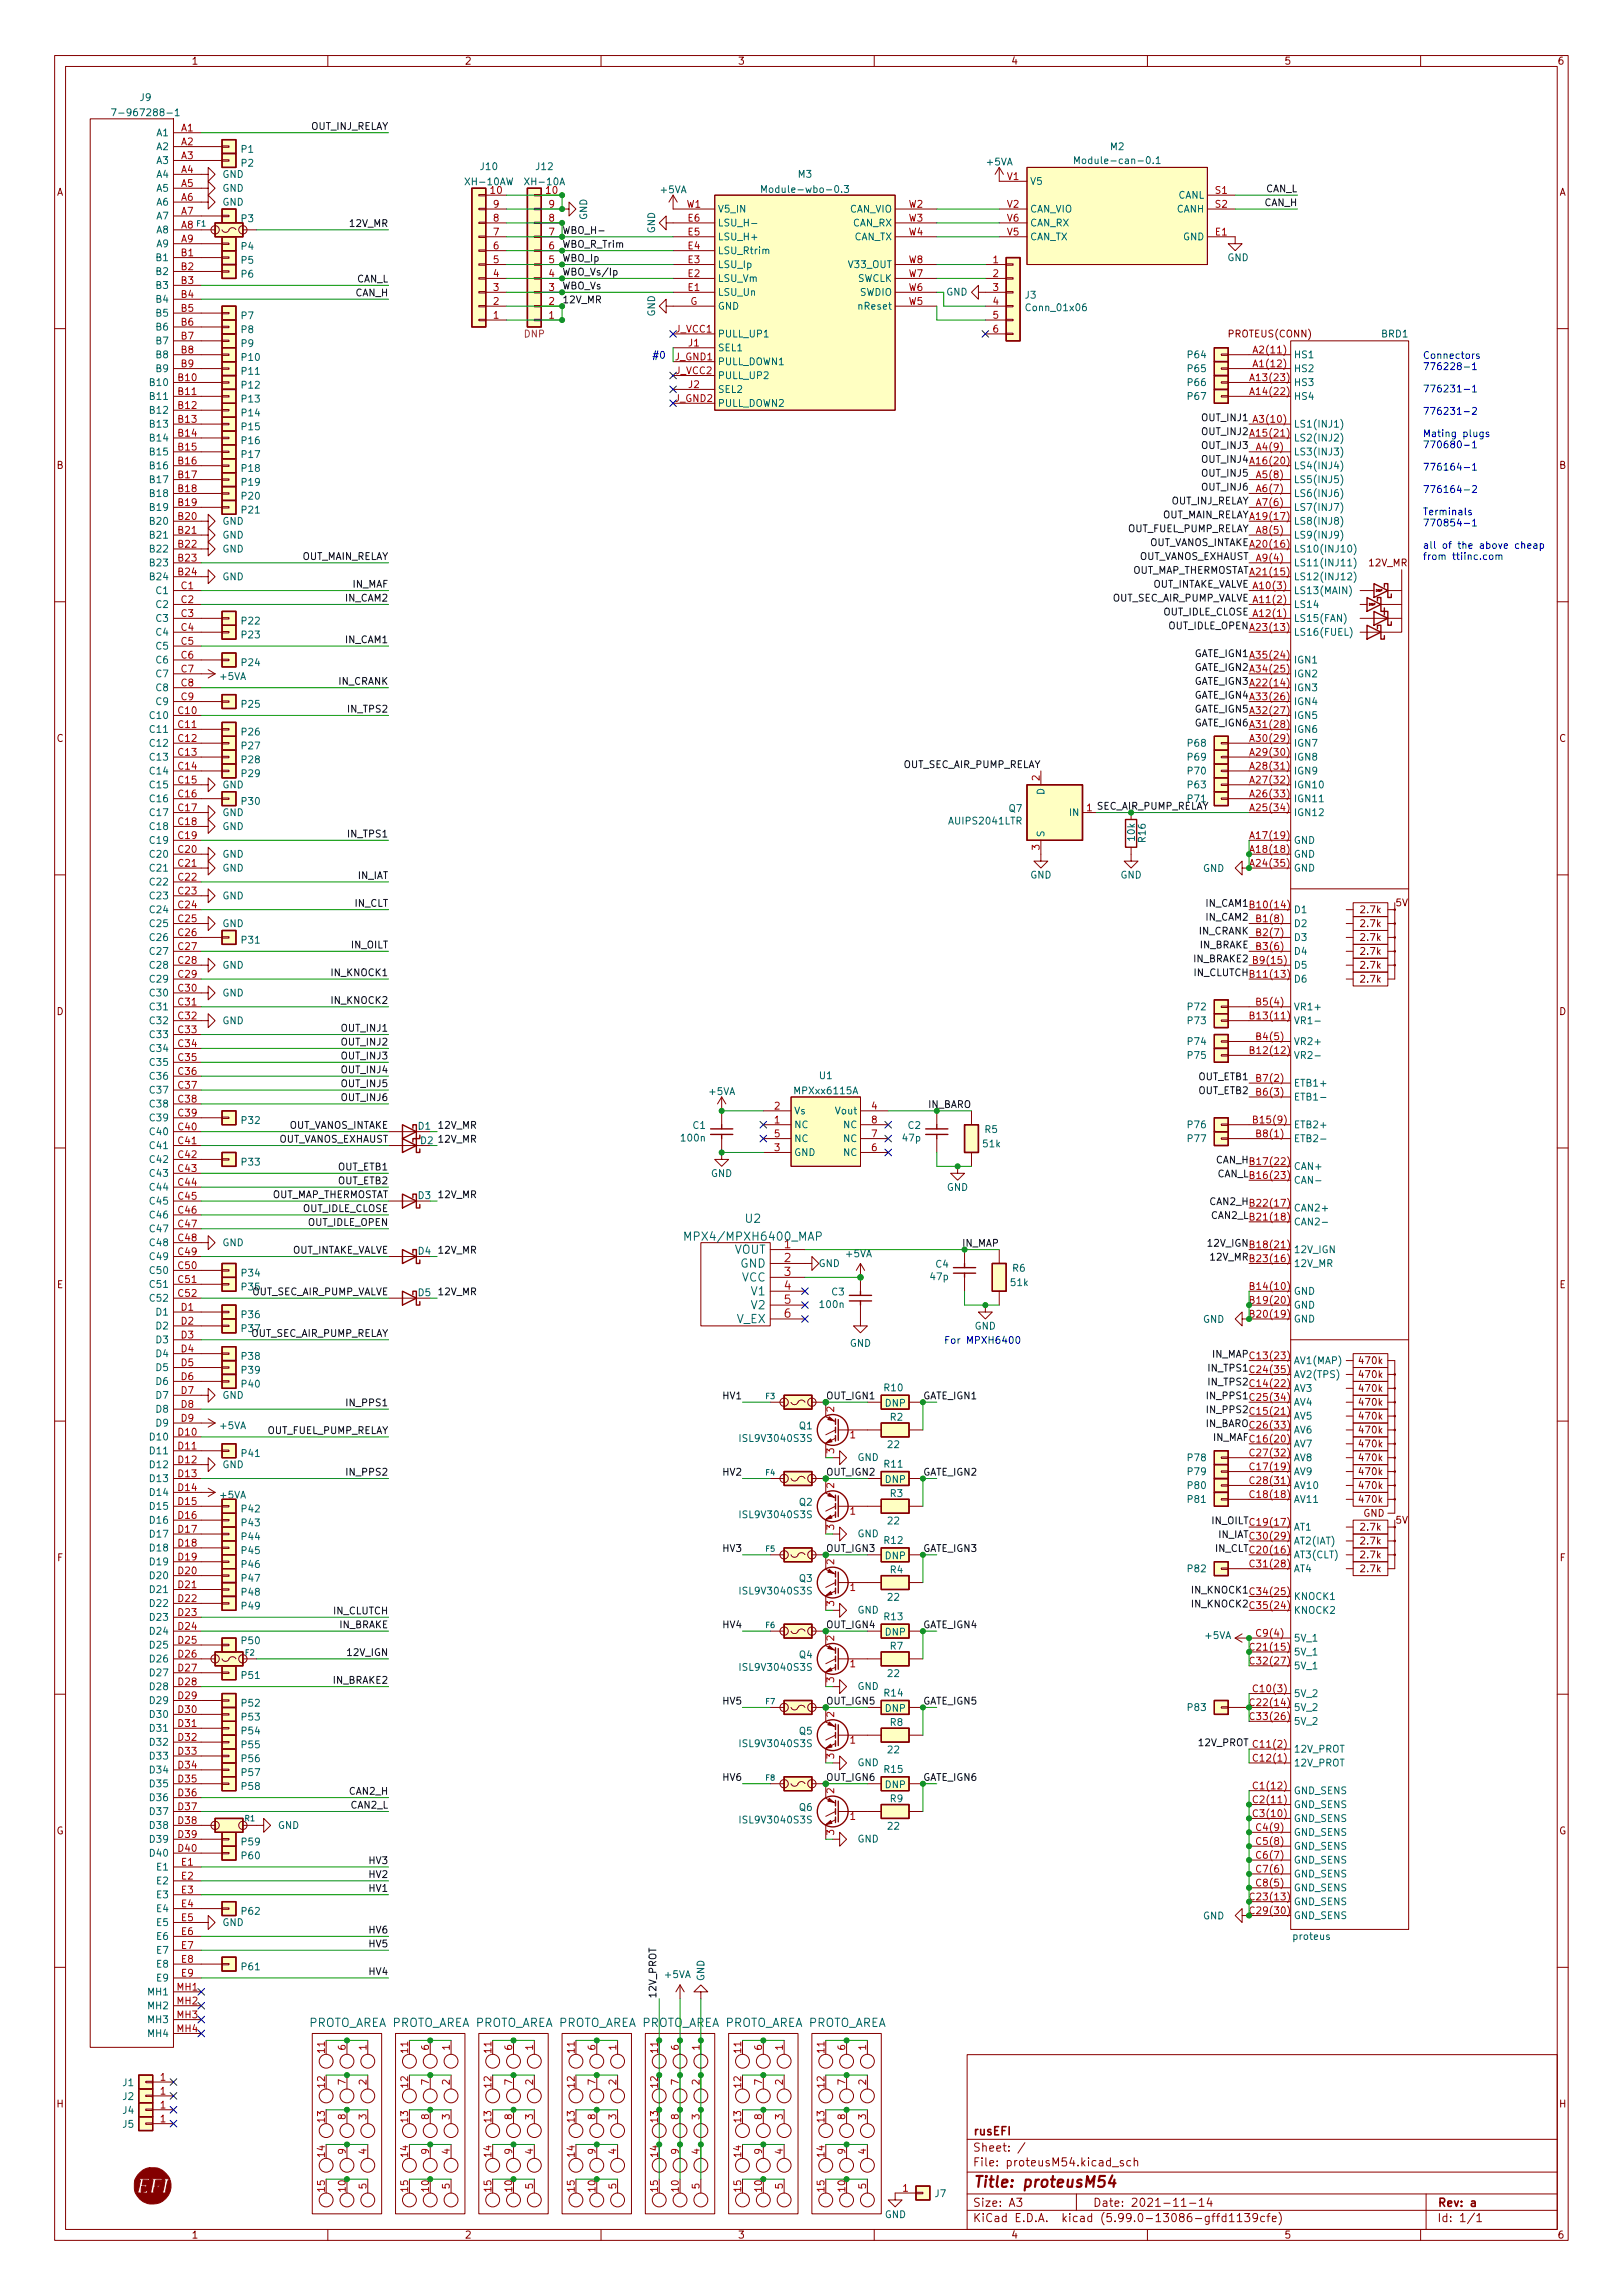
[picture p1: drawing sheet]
<svg xmlns="http://www.w3.org/2000/svg" width="297mm" height="420mm" viewBox="0 0 297 420" stroke-linecap="round" stroke-linejoin="round" font-family="sans-serif">
<defs><g id="words">
<text font-size="2.8" fill="#840000" x="178" y="400.5">Title: proteusM54</text>
<g font-size="2.1" fill="#006464">
<text x="126.2" y="227.1">MPX4/MPXH6400_MAP</text>
<text x="136.4" y="223.9">U2</text>
<text x="134.3" y="229.5">VOUT</text>
<text x="135.5" y="232.1">GND</text>
<text x="135.7" y="234.6">VCC</text>
<text x="137.6" y="237.2">V1</text>
<text x="137.6" y="239.7">V2</text>
<text x="134.8" y="242.2">V_EX</text>
<text x="56.3" y="371.1">PROTO_AREA PROTO_AREA PROTO_AREA PROTO_AREA PROTO_AREA PROTO_AREA PROTO_AREA</text>
</g>
<g font-size="2.1" fill="#a90000">
<text x="143.6" y="228.5">1</text>
<text x="143.6" y="231.1">2</text>
<text x="143.6" y="233.6">3</text>
<text x="143.6" y="236.1">4</text>
<text x="143.6" y="238.7">5</text>
<text x="143.6" y="241.2">6</text>
</g>
<g font-size="2.1" fill="#840000">
<text x="178" y="393.9">Sheet: /</text>
<text x="178" y="390.9">rusEFI</text>
<text x="178" y="396.6">File: proteusM54.kicad_sch</text>
<text x="178" y="406.8">KiCad E.D.A. kicad (5.99.0-13086-gffd1139cfe)</text>
<text x="178" y="404">Size: A3</text>
<text x="200" y="404">Date: 2021-11-14</text>
<text x="263" y="404">Rev: a</text>
<text x="263" y="406.8">Id: 1/1</text>
</g>
<g font-size="1.8" fill="#840000">
<text x="35" y="11.8">1</text>
<text x="85" y="11.8">2</text>
<text x="135" y="11.8">3</text>
<text x="185" y="11.8">4</text>
<text x="235" y="11.8">5</text>
<text x="285" y="11.8">6</text>
<text x="10.3" y="35.8">A</text>
<text x="285.3" y="35.8">A</text>
<text x="224.9" y="61.8">PROTEUS(CONN)</text>
<text x="10.3" y="85.8">B</text>
<text x="285.3" y="85.8">B</text>
<text x="250.6" y="103.7">12V_MR</text>
<text x="10.3" y="135.8">C</text>
<text x="285.3" y="135.8">C</text>
<text x="249.1" y="167.2">2.7k</text>
<text x="255.5" y="165.9">5V</text>
<text x="249.1" y="172.3">2.7k</text>
<text x="249.1" y="169.7">2.7k</text>
<text x="249.1" y="179.9">2.7k</text>
<text x="249.1" y="177.3">2.7k</text>
<text x="249.1" y="174.8">2.7k</text>
<text x="10.3" y="185.8">D</text>
<text x="285.3" y="185.8">D</text>
<text x="10.4" y="235.8">E</text>
<text x="285.4" y="235.8">E</text>
<text x="248.9" y="249.7">470k</text>
<text x="248.9" y="257.3">470k</text>
<text x="248.9" y="254.8">470k</text>
<text x="248.9" y="252.3">470k</text>
<text x="248.9" y="262.4">470k</text>
<text x="248.9" y="259.9">470k</text>
<text x="248.9" y="267.5">470k</text>
<text x="248.9" y="265">470k</text>
<text x="248.9" y="275.1">470k</text>
<text x="248.9" y="272.6">470k</text>
<text x="248.9" y="270">470k</text>
<text x="249.1" y="280.2">2.7k</text>
<text x="249.5" y="277.7">GND</text>
<text x="255.5" y="278.9">5V</text>
<text x="10.4" y="285.8">F</text>
<text x="249.1" y="287.8">2.7k</text>
<text x="249.1" y="285.3">2.7k</text>
<text x="249.1" y="282.7">2.7k</text>
<text x="285.5" y="285.8">F</text>
<text x="10.3" y="335.8">G</text>
<text x="285.3" y="335.8">G</text>
<text x="10.3" y="385.8">H</text>
<text x="285.3" y="385.8">H</text>
<text x="35" y="409.8">1</text>
<text x="85" y="409.8">2</text>
<text x="135" y="409.8">3</text>
<text x="185" y="409.8">4</text>
<text x="235" y="409.8">5</text>
<text x="285" y="409.8">6</text>
</g>
<g font-size="1.8" fill="#006464">
<text x="22.1" y="21.3">7-967288-1</text>
<text x="25.6" y="18.5">J9</text>
<text x="28.7" y="24.9">A1</text>
<text x="28.7" y="27.5">A2</text>
<text x="44.2" y="28">P1</text>
<text x="203.2" y="27.5">M2</text>
<text x="28.7" y="30">A3</text>
<text x="28.7" y="32.6">A4</text>
<text x="28.7" y="35.1">A5</text>
<text x="40.7" y="32.6">GND</text>
<text x="40.7" y="35.1">GND</text>
<text x="44.2" y="30.5">P2</text>
<text x="85.5" y="33.9">XH-10AW</text>
<text x="88" y="31.1">J10</text>
<text x="96.5" y="33.9">XH-10A</text>
<text x="98.2" y="31.1">J12</text>
<text x="100" y="35.5">10</text>
<text x="121" y="35.4">+5VA</text>
<text x="140.6" y="35.3">Module-wbo-0.3</text>
<text x="146.1" y="32.5">M3</text>
<text x="180.6" y="30.3">+5VA</text>
<text x="188.5" y="33.8">V5</text>
<text x="198" y="30">Module-can-0.1</text>
<text x="28.7" y="37.6">A6</text>
<text x="28.7" y="40.2">A7</text>
<text x="40.7" y="37.6">GND</text>
<text x="44.2" y="40.7">P3</text>
<text x="107.4" y="40.3" transform="rotate(-90 107.4 40.3)">GND</text>
<text x="131.3" y="41.4">LSU_H-</text>
<text x="131.3" y="38.9">V5_IN</text>
<text x="155.5" y="38.9">CAN_VIO</text>
<text x="156.1" y="41.4">CAN_RX</text>
<text x="188.5" y="38.9">CAN_VIO</text>
<text x="188.5" y="41.4">CAN_RX</text>
<text x="215.4" y="38.9">CANH</text>
<text x="215.6" y="36.4">CANL</text>
<text x="28.7" y="42.7">A8</text>
<text x="28.7" y="45.3">A9</text>
<text x="28.7" y="47.8">B1</text>
<text x="44.2" y="45.7">P4</text>
<text x="119.9" y="42.7" transform="rotate(-90 119.9 42.7)">GND</text>
<text x="131.3" y="46.5">LSU_Rtrim</text>
<text x="131.3" y="44">LSU_H+</text>
<text x="156.2" y="44">CAN_TX</text>
<text x="188.5" y="44">CAN_TX</text>
<text x="216.5" y="44">GND</text>
<text x="224.6" y="47.8">GND</text>
<text x="28.7" y="50.3">B2</text>
<text x="28.7" y="52.9">B3</text>
<text x="44.2" y="50.8">P6</text>
<text x="44.2" y="48.3">P5</text>
<text x="131.3" y="51.6">LSU_Vm</text>
<text x="131.3" y="49.1">LSU_Ip</text>
<text x="155.5" y="49.1">V33_OUT</text>
<text x="156.8" y="51.6">SWCLK</text>
<text x="28.7" y="55.4">B4</text>
<text x="28.7" y="58">B5</text>
<text x="44.2" y="58.4">P7</text>
<text x="119.9" y="58" transform="rotate(-90 119.9 58)">GND</text>
<text x="131.3" y="54.1">LSU_Un</text>
<text x="131.3" y="56.7">GND</text>
<text x="157.3" y="54.1">SWDIO</text>
<text x="157.4" y="56.7">nReset</text>
<text x="173.2" y="54.1">GND</text>
<text x="187.6" y="54.7">J3</text>
<text x="188.1" y="57">Conn_01x06</text>
<text x="28.7" y="60.5">B6</text>
<text x="28.7" y="63">B7</text>
<text x="28.7" y="65.6">B8</text>
<text x="44.2" y="63.5">P9</text>
<text x="44.2" y="61">P8</text>
<text x="131.3" y="64.3">SEL1</text>
<text x="131.3" y="61.8">PULL_UP1</text>
<text x="217.4" y="65.6">P64</text>
<text x="236.7" y="65.6">HS1</text>
<text x="252.9" y="61.8">BRD1</text>
<text x="27.7" y="70.7">B10</text>
<text x="28.7" y="68.1">B9</text>
<text x="44.3" y="71.1">P12</text>
<text x="44.3" y="68.6">P11</text>
<text x="44.3" y="66.1">P10</text>
<text x="131.3" y="71.9">SEL2</text>
<text x="131.3" y="66.8">PULL_DOWN1</text>
<text x="131.3" y="69.4">PULL_UP2</text>
<text x="217.4" y="70.7">P66</text>
<text x="217.4" y="68.1">P65</text>
<text x="236.7" y="68.1">HS2</text>
<text x="236.7" y="70.7">HS3</text>
<text x="27.7" y="73.2">B11</text>
<text x="27.7" y="75.7">B12</text>
<text x="44.3" y="76.2">P14</text>
<text x="44.3" y="73.7">P13</text>
<text x="131.3" y="74.5">PULL_DOWN2</text>
<text x="217.4" y="73.2">P67</text>
<text x="236.7" y="73.2">HS4</text>
<text x="27.7" y="78.3">B13</text>
<text x="27.7" y="80.8">B14</text>
<text x="27.7" y="83.4">B15</text>
<text x="44.3" y="81.3">P16</text>
<text x="44.3" y="78.8">P15</text>
<text x="44.3" y="83.8">P17</text>
<text x="236.7" y="80.8">LS2(INJ2)</text>
<text x="236.7" y="78.3">LS1(INJ1)</text>
<text x="236.7" y="83.4">LS3(INJ3)</text>
<text x="27.7" y="85.9">B16</text>
<text x="27.7" y="88.4">B17</text>
<text x="44.3" y="88.9">P19</text>
<text x="44.3" y="86.4">P18</text>
<text x="236.7" y="85.9">LS4(INJ4)</text>
<text x="236.7" y="88.4">LS5(INJ5)</text>
<text x="27.7" y="91">B18</text>
<text x="27.7" y="93.5">B19</text>
<text x="44.3" y="94">P21</text>
<text x="44.3" y="91.5">P20</text>
<text x="236.7" y="91">LS6(INJ6)</text>
<text x="236.7" y="93.5">LS7(INJ7)</text>
<text x="27.7" y="96.1">B20</text>
<text x="27.7" y="98.6">B21</text>
<text x="27.7" y="101.1">B22</text>
<text x="40.7" y="101.1">GND</text>
<text x="40.7" y="96.1">GND</text>
<text x="40.7" y="98.6">GND</text>
<text x="236.7" y="96.1">LS8(INJ8)</text>
<text x="236.7" y="101.1">LS10(INJ10)</text>
<text x="236.7" y="98.6">LS9(INJ9)</text>
<text x="27.7" y="103.7">B23</text>
<text x="27.7" y="106.2">B24</text>
<text x="40.7" y="106.2">GND</text>
<text x="236.7" y="106.2">LS12(INJ12)</text>
<text x="236.7" y="103.7">LS11(INJ11)</text>
<text x="28.7" y="108.8">C1</text>
<text x="28.7" y="111.3">C2</text>
<text x="28.7" y="113.8">C3</text>
<text x="236.7" y="108.8">LS13(MAIN)</text>
<text x="236.7" y="111.3">LS14</text>
<text x="236.7" y="113.8">LS15(FAN)</text>
<text x="28.7" y="116.4">C4</text>
<text x="28.7" y="118.9">C5</text>
<text x="44.3" y="116.9">P23</text>
<text x="44.3" y="114.3">P22</text>
<text x="236.7" y="116.4">LS16(FUEL)</text>
<text x="28.7" y="121.5">C6</text>
<text x="28.7" y="124">C7</text>
<text x="40.3" y="124.5">+5VA</text>
<text x="44.3" y="121.9">P24</text>
<text x="236.7" y="124">IGN2</text>
<text x="236.7" y="121.5">IGN1</text>
<text x="27.7" y="131.6">C10</text>
<text x="28.7" y="126.5">C8</text>
<text x="28.7" y="129.1">C9</text>
<text x="44.3" y="129.6">P25</text>
<text x="236.7" y="126.5">IGN3</text>
<text x="236.7" y="131.6">IGN5</text>
<text x="236.7" y="129.1">IGN4</text>
<text x="27.7" y="134.2">C11</text>
<text x="27.7" y="136.7">C12</text>
<text x="44.3" y="137.2">P27</text>
<text x="44.3" y="134.6">P26</text>
<text x="217.4" y="136.7">P68</text>
<text x="236.7" y="136.7">IGN7</text>
<text x="236.7" y="134.2">IGN6</text>
<text x="27.7" y="139.2">C13</text>
<text x="27.7" y="141.8">C14</text>
<text x="44.3" y="139.7">P28</text>
<text x="44.3" y="142.3">P29</text>
<text x="217.4" y="141.8">P70</text>
<text x="217.4" y="139.2">P69</text>
<text x="236.7" y="141.8">IGN9</text>
<text x="236.7" y="139.2">IGN8</text>
<text x="27.7" y="144.3">C15</text>
<text x="27.7" y="146.9">C16</text>
<text x="27.7" y="149.4">C17</text>
<text x="40.7" y="149.4">GND</text>
<text x="40.7" y="144.3">GND</text>
<text x="44.3" y="147.3">P30</text>
<text x="184.7" y="148.6">Q7</text>
<text x="191.1" y="145.5" transform="rotate(-90 191.1 145.5)">D</text>
<text x="195.8" y="149.4">IN</text>
<text x="217.4" y="146.9">P71</text>
<text x="217.4" y="144.3">P63</text>
<text x="236.7" y="149.4">IGN12</text>
<text x="236.7" y="146.9">IGN11</text>
<text x="236.7" y="144.3">IGN10</text>
<text x="27.7" y="151.9">C18</text>
<text x="27.7" y="154.5">C19</text>
<text x="40.7" y="151.9">GND</text>
<text x="173.9" y="150.9">AUIPS2041LTR</text>
<text x="191.1" y="153.3" transform="rotate(-90 191.1 153.3)">S</text>
<text x="207.7" y="153.8" transform="rotate(-90 207.7 153.8)">10k</text>
<text x="209.7" y="154.1" transform="rotate(-90 209.7 154.1)">R16</text>
<text x="236.7" y="154.5">GND</text>
<text x="27.7" y="157">C20</text>
<text x="27.7" y="159.6">C21</text>
<text x="40.7" y="157">GND</text>
<text x="40.7" y="159.6">GND</text>
<text x="188.5" y="160.8">GND</text>
<text x="205" y="160.8">GND</text>
<text x="220.2" y="159.6">GND</text>
<text x="236.7" y="157">GND</text>
<text x="236.7" y="159.6">GND</text>
<text x="27.7" y="162.1">C22</text>
<text x="27.7" y="164.6">C23</text>
<text x="27.7" y="167.2">C24</text>
<text x="40.7" y="164.6">GND</text>
<text x="236.7" y="167.2">D1</text>
<text x="27.7" y="169.7">C25</text>
<text x="27.7" y="172.3">C26</text>
<text x="40.7" y="169.7">GND</text>
<text x="44.3" y="172.7">P31</text>
<text x="236.7" y="169.7">D2</text>
<text x="236.7" y="172.3">D3</text>
<text x="27.7" y="174.8">C27</text>
<text x="27.7" y="177.3">C28</text>
<text x="27.7" y="179.9">C29</text>
<text x="40.7" y="177.3">GND</text>
<text x="236.7" y="179.9">D6</text>
<text x="236.7" y="174.8">D4</text>
<text x="236.7" y="177.3">D5</text>
<text x="27.7" y="182.4">C30</text>
<text x="27.7" y="185">C31</text>
<text x="40.7" y="182.4">GND</text>
<text x="217.4" y="185">P72</text>
<text x="236.7" y="185">VR1+</text>
<text x="27.7" y="187.5">C32</text>
<text x="27.7" y="190">C33</text>
<text x="40.7" y="187.5">GND</text>
<text x="217.4" y="191.3">P74</text>
<text x="217.4" y="187.5">P73</text>
<text x="236.7" y="187.5">VR1-</text>
<text x="236.7" y="191.3">VR2+</text>
<text x="27.7" y="192.6">C34</text>
<text x="27.7" y="195.1">C35</text>
<text x="27.7" y="197.7">C36</text>
<text x="150" y="197.5">U1</text>
<text x="217.4" y="193.8">P75</text>
<text x="236.7" y="193.8">VR2-</text>
<text x="27.7" y="200.2">C37</text>
<text x="27.7" y="202.7">C38</text>
<text x="129.8" y="200.5">+5VA</text>
<text x="145.6" y="200.3">MPXxx6115A</text>
<text x="236.7" y="201.5">ETB1-</text>
<text x="236.7" y="198.9">ETB1+</text>
<text x="27.7" y="205.3">C39</text>
<text x="27.7" y="207.8">C40</text>
<text x="44.3" y="205.8">P32</text>
<text x="76.5" y="206.8">D1</text>
<text x="77" y="209.5">D2</text>
<text x="124.8" y="209">100n</text>
<text x="126.8" y="206.7">C1</text>
<text x="145.3" y="206.5">NC</text>
<text x="145.3" y="204">Vs</text>
<text x="145.3" y="209.1">NC</text>
<text x="153" y="204">Vout</text>
<text x="154.4" y="209.1">NC</text>
<text x="154.4" y="206.5">NC</text>
<text x="165.3" y="209">47p</text>
<text x="166.2" y="206.7">C2</text>
<text x="180.3" y="207.4">R5</text>
<text x="217.4" y="209.1">P77</text>
<text x="217.4" y="206.5">P76</text>
<text x="236.7" y="206.5">ETB2+</text>
<text x="236.7" y="209.1">ETB2-</text>
<text x="27.7" y="210.4">C41</text>
<text x="27.7" y="212.9">C42</text>
<text x="27.7" y="215.4">C43</text>
<text x="44.3" y="213.4">P33</text>
<text x="130.1" y="215.5">GND</text>
<text x="145.3" y="211.6">GND</text>
<text x="154.4" y="211.6">NC</text>
<text x="180" y="210">51k</text>
<text x="236.7" y="214.2">CAN+</text>
<text x="27.7" y="218">C44</text>
<text x="27.7" y="220.5">C45</text>
<text x="76.5" y="219.5">D3</text>
<text x="173.3" y="218">GND</text>
<text x="236.7" y="216.7">CAN-</text>
<text x="236.7" y="221.8">CAN2+</text>
<text x="27.7" y="223.1">C46</text>
<text x="27.7" y="225.6">C47</text>
<text x="236.7" y="224.3">CAN2-</text>
<text x="27.7" y="228.1">C48</text>
<text x="27.7" y="230.7">C49</text>
<text x="27.7" y="233.2">C50</text>
<text x="40.7" y="228.1">GND</text>
<text x="44.3" y="233.7">P34</text>
<text x="76.5" y="229.7">D4</text>
<text x="149.8" y="231.9">GND</text>
<text x="154.9" y="230.2">+5VA</text>
<text x="171.3" y="232.1">C4</text>
<text x="185.3" y="232.8">R6</text>
<text x="236.7" y="229.4">12V_IGN</text>
<text x="236.7" y="231.9">12V_MR</text>
<text x="27.7" y="235.8">C51</text>
<text x="27.7" y="238.3">C52</text>
<text x="44.3" y="236.2">P35</text>
<text x="76.5" y="237.3">D5</text>
<text x="150.2" y="239.4">100n</text>
<text x="152.2" y="237.1">C3</text>
<text x="170.3" y="234.4">47p</text>
<text x="185.1" y="235.4">51k</text>
<text x="236.7" y="237">GND</text>
<text x="236.7" y="239.6">GND</text>
<text x="28.7" y="240.8">D1</text>
<text x="28.7" y="243.4">D2</text>
<text x="28.7" y="245.9">D3</text>
<text x="44.3" y="241.3">P36</text>
<text x="44.3" y="243.9">P37</text>
<text x="178.4" y="243.4">GND</text>
<text x="220.2" y="242.2">GND</text>
<text x="236.7" y="242.1">GND</text>
<text x="28.7" y="248.5">D4</text>
<text x="28.7" y="251">D5</text>
<text x="44.3" y="251.5">P39</text>
<text x="44.3" y="248.9">P38</text>
<text x="155.5" y="246.5">GND</text>
<text x="236.7" y="249.7">AV1(MAP)</text>
<text x="28.7" y="253.5">D6</text>
<text x="28.7" y="256.1">D7</text>
<text x="40.7" y="256.1">GND</text>
<text x="44.3" y="254">P40</text>
<text x="161.9" y="254.7">R10</text>
<text x="162" y="257.5">DNP</text>
<text x="236.7" y="254.8">AV3</text>
<text x="236.7" y="252.3">AV2(TPS)</text>
<text x="236.7" y="257.3">AV4</text>
<text x="27.7" y="263.7">D10</text>
<text x="28.7" y="258.6">D8</text>
<text x="28.7" y="261.2">D9</text>
<text x="40.3" y="261.6">+5VA</text>
<text x="135.8" y="264">ISL9V3040S3S</text>
<text x="146.3" y="261.7">Q1</text>
<text x="162.9" y="260.1">R2</text>
<text x="236.7" y="259.9">AV5</text>
<text x="236.7" y="262.4">AV6</text>
<text x="27.7" y="266.2">D11</text>
<text x="27.7" y="268.8">D12</text>
<text x="40.7" y="268.8">GND</text>
<text x="44.3" y="266.7">P41</text>
<text x="156.9" y="267.5">GND</text>
<text x="161.9" y="268.7">R11</text>
<text x="162.5" y="265.1">22</text>
<text x="217.4" y="267.5">P78</text>
<text x="236.7" y="265">AV7</text>
<text x="236.7" y="267.5">AV8</text>
<text x="27.7" y="271.3">D13</text>
<text x="27.7" y="273.9">D14</text>
<text x="40.3" y="274.3">+5VA</text>
<text x="146.3" y="275.6">Q2</text>
<text x="162" y="271.5">DNP</text>
<text x="162.9" y="274">R3</text>
<text x="217.4" y="272.6">P80</text>
<text x="217.4" y="275.1">P81</text>
<text x="217.4" y="270">P79</text>
<text x="236.7" y="270">AV9</text>
<text x="236.7" y="275.1">AV11</text>
<text x="236.7" y="272.6">AV10</text>
<text x="27.7" y="276.4">D15</text>
<text x="27.7" y="278.9">D16</text>
<text x="27.7" y="281.5">D17</text>
<text x="44.3" y="279.4">P43</text>
<text x="44.3" y="276.9">P42</text>
<text x="44.3" y="282">P44</text>
<text x="135.8" y="277.9">ISL9V3040S3S</text>
<text x="156.9" y="281.4">GND</text>
<text x="162.5" y="279.1">22</text>
<text x="236.7" y="280.2">AT1</text>
<text x="27.7" y="284">D18</text>
<text x="27.7" y="286.6">D19</text>
<text x="44.3" y="284.5">P45</text>
<text x="44.3" y="287">P46</text>
<text x="161.9" y="282.6">R12</text>
<text x="162" y="285.4">DNP</text>
<text x="217.4" y="287.8">P82</text>
<text x="236.7" y="285.3">AT3(CLT)</text>
<text x="236.7" y="282.7">AT2(IAT)</text>
<text x="236.7" y="287.8">AT4</text>
<text x="27.7" y="289.1">D20</text>
<text x="27.7" y="291.6">D21</text>
<text x="44.3" y="292.1">P48</text>
<text x="44.3" y="289.6">P47</text>
<text x="135.8" y="291.9">ISL9V3040S3S</text>
<text x="146.3" y="289.6">Q3</text>
<text x="162.5" y="293">22</text>
<text x="162.9" y="288">R4</text>
<text x="236.7" y="292.9">KNOCK1</text>
<text x="27.7" y="294.2">D22</text>
<text x="27.7" y="296.7">D23</text>
<text x="27.7" y="299.3">D24</text>
<text x="44.3" y="294.7">P49</text>
<text x="156.9" y="295.4">GND</text>
<text x="161.9" y="296.6">R13</text>
<text x="162" y="299.4">DNP</text>
<text x="236.7" y="295.4">KNOCK2</text>
<text x="27.7" y="301.8">D25</text>
<text x="27.7" y="304.3">D26</text>
<text x="44.3" y="301">P50</text>
<text x="135.8" y="305.9">ISL9V3040S3S</text>
<text x="146.3" y="303.6">Q4</text>
<text x="162.9" y="302">R7</text>
<text x="220.6" y="300">+5VA</text>
<text x="236.7" y="303.1">5V_1</text>
<text x="236.7" y="305.6">5V_1</text>
<text x="236.7" y="300.5">5V_1</text>
<text x="27.7" y="306.9">D27</text>
<text x="27.7" y="309.4">D28</text>
<text x="27.7" y="312">D29</text>
<text x="44.3" y="307.4">P51</text>
<text x="156.9" y="309.4">GND</text>
<text x="161.9" y="310.6">R14</text>
<text x="162.5" y="307">22</text>
<text x="236.7" y="310.7">5V_2</text>
<text x="27.7" y="314.5">D30</text>
<text x="27.7" y="317">D31</text>
<text x="44.3" y="317.5">P54</text>
<text x="44.3" y="315">P53</text>
<text x="44.3" y="312.4">P52</text>
<text x="146.3" y="317.5">Q5</text>
<text x="162" y="313.4">DNP</text>
<text x="162.9" y="316">R8</text>
<text x="217.4" y="313.2">P83</text>
<text x="236.7" y="313.2">5V_2</text>
<text x="236.7" y="315.8">5V_2</text>
<text x="27.7" y="319.6">D32</text>
<text x="27.7" y="322.1">D33</text>
<text x="44.3" y="320.1">P55</text>
<text x="44.3" y="322.6">P56</text>
<text x="135.8" y="319.8">ISL9V3040S3S</text>
<text x="156.9" y="323.3">GND</text>
<text x="162.5" y="321">22</text>
<text x="236.7" y="320.8">12V_PROT</text>
<text x="236.7" y="323.4">12V_PROT</text>
<text x="27.7" y="324.7">D34</text>
<text x="27.7" y="327.2">D35</text>
<text x="27.7" y="329.7">D36</text>
<text x="44.3" y="325.1">P57</text>
<text x="44.3" y="327.7">P58</text>
<text x="161.9" y="324.5">R15</text>
<text x="162" y="327.4">DNP</text>
<text x="162.9" y="329.9">R9</text>
<text x="236.7" y="328.5">GND_SENS</text>
<text x="27.7" y="332.3">D37</text>
<text x="27.7" y="334.8">D38</text>
<text x="50.8" y="334.8">GND</text>
<text x="135.8" y="333.8">ISL9V3040S3S</text>
<text x="146.3" y="331.5">Q6</text>
<text x="162.5" y="334.9">22</text>
<text x="236.7" y="331">GND_SENS</text>
<text x="236.7" y="333.5">GND_SENS</text>
<text x="27.7" y="337.4">D39</text>
<text x="27.7" y="339.9">D40</text>
<text x="44.3" y="340.4">P60</text>
<text x="44.3" y="337.8">P59</text>
<text x="156.9" y="337.3">GND</text>
<text x="236.7" y="336.1">GND_SENS</text>
<text x="236.7" y="338.6">GND_SENS</text>
<text x="236.7" y="341.2">GND_SENS</text>
<text x="28.8" y="342.4">E1</text>
<text x="28.8" y="345">E2</text>
<text x="28.8" y="347.5">E3</text>
<text x="236.7" y="343.7">GND_SENS</text>
<text x="236.7" y="346.2">GND_SENS</text>
<text x="28.8" y="350.1">E4</text>
<text x="28.8" y="352.6">E5</text>
<text x="40.7" y="352.6">GND</text>
<text x="44.3" y="350.5">P62</text>
<text x="220.2" y="351.4">GND</text>
<text x="236.7" y="348.8">GND_SENS</text>
<text x="236.7" y="351.3">GND_SENS</text>
<text x="28.8" y="355.1">E6</text>
<text x="28.8" y="357.7">E7</text>
<text x="236.8" y="355.1">proteus</text>
<text x="27.3" y="365.3">MH1</text>
<text x="28.8" y="360.2">E8</text>
<text x="28.8" y="362.8">E9</text>
<text x="44.3" y="360.7">P61</text>
<text x="121.7" y="362.1">+5VA</text>
<text x="128.9" y="362.7" transform="rotate(-90 128.9 362.7)">GND</text>
<text x="27.3" y="367.8">MH2</text>
<text x="27.3" y="370.4">MH3</text>
<text x="27.3" y="372.9">MH4</text>
<text x="22.5" y="381.9">J1</text>
<text x="22.5" y="389.5">J5</text>
<text x="22.5" y="384.4">J2</text>
<text x="22.5" y="387">J4</text>
<text x="161.9" y="406.1">GND</text>
<text x="171.1" y="402.2">J7</text>
</g>
<g font-size="1.8" fill="#0f0f0f">
<text x="56.7" y="23.8">OUT_INJ_RELAY</text>
<text x="231.6" y="35.2">CAN_L</text>
<text x="64.2" y="41.5">12V_MR</text>
<text x="231.4" y="37.7">CAN_H</text>
<text x="102.9" y="42.8">WBO_H-</text>
<text x="102.9" y="45.3">WBO_R_Trim</text>
<text x="102.9" y="47.9">WBO_Ip</text>
<text x="65.2" y="51.7">CAN_L</text>
<text x="102.9" y="50.4">WBO_Vs/Ip</text>
<text x="102.9" y="53">WBO_Vs</text>
<text x="65" y="54.2">CAN_H</text>
<text x="102.9" y="55.5">12V_MR</text>
<text x="220.1" y="77.1">OUT_INJ1 A3(10)</text>
<text x="220.1" y="82.2">OUT_INJ3</text>
<text x="220.1" y="79.6">OUT_INJ2 A15(21)</text>
<text x="220.1" y="87.3">OUT_INJ5</text>
<text x="220.1" y="84.7">OUT_INJ4 A16(20)</text>
<text x="220.1" y="89.8">OUT_INJ6</text>
<text x="212.4" y="94.9">OUT_MAIN_RELAY A19(17)</text>
<text x="214.2" y="92.3">OUT_INJ_RELAY</text>
<text x="206.2" y="97.4">OUT_FUEL_PUMP_RELAY</text>
<text x="210" y="100">OUT_VANOS_INTAKE A20(16)</text>
<text x="54.9" y="102.5">OUT_MAIN_RELAY</text>
<text x="64.5" y="107.6">IN_MAF</text>
<text x="206.7" y="105">OUT_MAP_THERMOSTAT A21(15)</text>
<text x="208.2" y="102.5">OUT_VANOS_EXHAUST</text>
<text x="210.4" y="107.6">OUT_INTAKE_VALVE</text>
<text x="63.4" y="110.1">IN_CAM2</text>
<text x="203.2" y="110.1">OUT_SEC_AIR_PUMP_VALVE</text>
<text x="212.8" y="112.7">OUT_IDLE_CLOSE</text>
<text x="63.4" y="117.7">IN_CAM1</text>
<text x="213.9" y="115.2">OUT_IDLE_OPEN A23(13)</text>
<text x="62" y="125.4">IN_CRANK</text>
<text x="218.6" y="120.3">GATE_IGN1 A35(24)</text>
<text x="218.6" y="122.8">GATE_IGN2 A34(25)</text>
<text x="218.6" y="125.4">GATE_IGN3 A22(14)</text>
<text x="63.9" y="130.4">IN_TPS2</text>
<text x="218.6" y="127.9">GATE_IGN4 A33(26)</text>
<text x="218.6" y="130.4">GATE_IGN5 A32(27)</text>
<text x="218.6" y="133">GATE_IGN6 A31(28)</text>
<text x="165" y="140.6">OUT_SEC_AIR_PUMP_RELAY</text>
<text x="198.9" y="148.5">1 SEC_AIR_PUMP_RELAY</text>
<text x="63.9" y="153.3">IN_TPS1</text>
<text x="65.5" y="160.9">IN_IAT</text>
<text x="64.9" y="166">IN_CLT</text>
<text x="220.8" y="166">IN_CAM1 B10(14)</text>
<text x="64.3" y="173.6">IN_OILT</text>
<text x="219.5" y="171.1">IN_CRANK</text>
<text x="219.6" y="173.6">IN_BRAKE</text>
<text x="220.8" y="168.5">IN_CAM2</text>
<text x="60.9" y="178.7">IN_KNOCK1</text>
<text x="218.6" y="176.2">IN_BRAKE2</text>
<text x="218.6" y="178.7">IN_CLUTCH B11(13)</text>
<text x="60.9" y="183.8">IN_KNOCK2</text>
<text x="62.7" y="188.9">OUT_INJ1</text>
<text x="62.7" y="191.4">OUT_INJ2</text>
<text x="62.7" y="196.5">OUT_INJ4</text>
<text x="62.7" y="193.9">OUT_INJ3</text>
<text x="219.4" y="197.7">OUT_ETB1</text>
<text x="62.7" y="201.6">OUT_INJ6</text>
<text x="62.7" y="199">OUT_INJ5</text>
<text x="169.8" y="202.8">IN_BARO</text>
<text x="219.4" y="200.3">OUT_ETB2</text>
<text x="50.7" y="209.2">OUT_VANOS_EXHAUST</text>
<text x="52.5" y="206.6">OUT_VANOS_INTAKE</text>
<text x="80" y="206.6">12V_MR</text>
<text x="80" y="209.2">12V_MR</text>
<text x="61.9" y="214.3">OUT_ETB1</text>
<text x="222.5" y="213">CAN_H B17(22)</text>
<text x="222.7" y="215.5">CAN_L B16(23)</text>
<text x="49.2" y="219.3">OUT_MAP_THERMOSTAT</text>
<text x="55.3" y="221.9">OUT_IDLE_CLOSE</text>
<text x="61.9" y="216.8">OUT_ETB2</text>
<text x="80" y="219.3">12V_MR</text>
<text x="221.5" y="220.6">CAN2_H B22(17)</text>
<text x="56.4" y="224.4">OUT_IDLE_OPEN</text>
<text x="221.7" y="223.1">CAN2_L B21(18)</text>
<text x="52.9" y="229.5">OUT_INTAKE_VALVE</text>
<text x="80" y="229.5">12V_MR</text>
<text x="176.2" y="228.2">IN_MAP</text>
<text x="221.3" y="228.2">12V_IGN B18(21)</text>
<text x="221.7" y="230.8">12V_MR B23(16)</text>
<text x="45.8" y="237.1">OUT_SEC_AIR_PUMP_VALVE</text>
<text x="80" y="237.1">12V_MR</text>
<text x="45.7" y="244.7">OUT_SEC_AIR_PUMP_RELAY</text>
<text x="221.4" y="251.1">IN_TPS1 C24(35)</text>
<text x="221.9" y="248.5">IN_MAP C13(23)</text>
<text x="63.8" y="257.4">IN_PPS1</text>
<text x="132.4" y="256.2">HV1</text>
<text x="151.1" y="256.2">OUT_IGN1</text>
<text x="221.3" y="256.2">IN_PPS1 C25(34)</text>
<text x="221.4" y="253.6">IN_TPS2 C14(22)</text>
<text x="48.7" y="262.5">OUT_FUEL_PUMP_RELAY</text>
<text x="220.6" y="261.2">IN_BARO C26(33)</text>
<text x="221.3" y="258.7">IN_PPS2 C15(21)</text>
<text x="222" y="263.8">IN_MAF C16(20)</text>
<text x="63.8" y="270.1">IN_PPS2</text>
<text x="132.4" y="270.1">HV2</text>
<text x="151.1" y="270.1">OUT_IGN2</text>
<text x="221.8" y="279">IN_OILT C19(17)</text>
<text x="223" y="281.6">IN_IAT C30(29)</text>
<text x="132.4" y="284.1">HV3</text>
<text x="151.1" y="284.1">OUT_IGN3</text>
<text x="222.4" y="284.1">IN_CLT C20(16)</text>
<text x="218.4" y="291.7">IN_KNOCK1 C34(25)</text>
<text x="61.1" y="295.5">IN_CLUTCH</text>
<text x="62.1" y="298.1">IN_BRAKE</text>
<text x="132.4" y="298.1">HV4</text>
<text x="151.1" y="298.1">OUT_IGN4</text>
<text x="218.4" y="294.3">IN_KNOCK2 C35(24)</text>
<text x="63.8" y="303.2">12V_IGN</text>
<text x="61.1" y="308.2">IN_BRAKE2</text>
<text x="132.4" y="312">HV5</text>
<text x="151.1" y="312">OUT_IGN5</text>
<text x="219.6" y="319.7">12V_PROT C11(2)</text>
<text x="64" y="328.6">CAN2_H</text>
<text x="132.4" y="326">HV6</text>
<text x="151.1" y="326">OUT_IGN6</text>
<text x="64.2" y="331.1">CAN2_L</text>
<text x="67.7" y="341.3">HV3</text>
<text x="67.7" y="343.8">HV2</text>
<text x="67.7" y="346.3">HV1</text>
<text x="67.7" y="354">HV6</text>
<text x="67.7" y="356.5">HV5</text>
<text x="67.7" y="361.6">HV4</text>
<text x="120.1" y="365.9" transform="rotate(-90 120.1 365.9)">12V_PROT</text>
</g>
<g font-size="1.8" fill="#a90000">
<text x="33.2" y="24">A1</text>
<text x="33.2" y="26.6">A2</text>
<text x="33.2" y="29.1">A3</text>
<text x="33.2" y="31.7">A4</text>
<text x="33.2" y="34.2">A5</text>
<text x="89.8" y="35.5">10</text>
<text x="184.3" y="32.9">V1</text>
<text x="222.4" y="35.5">S1</text>
<text x="33.2" y="36.7">A6</text>
<text x="33.2" y="39.3">A7</text>
<text x="33.2" y="41.8">A8</text>
<text x="90.3" y="40.6">8</text>
<text x="90.3" y="38">9</text>
<text x="100.5" y="40.6">8</text>
<text x="100.5" y="38">9</text>
<text x="125.7" y="38">W1</text>
<text x="125.9" y="40.6">E6</text>
<text x="166.3" y="38">W2</text>
<text x="166.3" y="40.6">W3</text>
<text x="184.3" y="38">V2</text>
<text x="184.3" y="40.6">V6</text>
<text x="222.4" y="38">S2</text>
<text x="33.2" y="44.4">A9</text>
<text x="33.2" y="46.9">B1</text>
<text x="90.3" y="45.6">6</text>
<text x="90.3" y="43.1">7</text>
<text x="100.5" y="45.6">6</text>
<text x="100.5" y="43.1">7</text>
<text x="125.9" y="45.6">E4</text>
<text x="125.9" y="43.1">E5</text>
<text x="166.3" y="43.1">W4</text>
<text x="184.3" y="43.1">V5</text>
<text x="222.4" y="43.1">E1</text>
<text x="33.2" y="49.4">B2</text>
<text x="33.2" y="52">B3</text>
<text x="90.3" y="53.3">3</text>
<text x="90.3" y="50.7">4</text>
<text x="90.3" y="48.2">5</text>
<text x="100.5" y="53.3">3</text>
<text x="100.5" y="50.7">4</text>
<text x="100.5" y="48.2">5</text>
<text x="125.9" y="53.3">E1</text>
<text x="125.9" y="50.7">E2</text>
<text x="125.9" y="48.2">E3</text>
<text x="166.3" y="53.3">W6</text>
<text x="166.3" y="50.7">W7</text>
<text x="166.3" y="48.2">W8</text>
<text x="181.8" y="48.2">1</text>
<text x="181.8" y="50.7">2</text>
<text x="181.8" y="53.3">3</text>
<text x="33.2" y="54.5">B4</text>
<text x="33.2" y="57.1">B5</text>
<text x="33.2" y="59.6">B6</text>
<text x="90.3" y="58.3">1</text>
<text x="90.3" y="55.8">2</text>
<text x="100.5" y="58.3">1</text>
<text x="100.5" y="55.8">2</text>
<text x="126.3" y="55.8">G</text>
<text x="166.3" y="55.8">W5</text>
<text x="181.8" y="55.8">4</text>
<text x="181.8" y="58.3">5</text>
<text x="33.2" y="62.1">B7</text>
<text x="33.2" y="64.7">B8</text>
<text x="123.6" y="66">J_GND1</text>
<text x="123.7" y="60.9">J_VCC1</text>
<text x="126" y="63.4">J1</text>
<text x="181.8" y="60.9">6</text>
<text x="229.7" y="64.7">A2(11)</text>
<text x="32.7" y="69.8">B10</text>
<text x="33.2" y="67.2">B9</text>
<text x="123.7" y="68.5">J_VCC2</text>
<text x="126" y="71">J2</text>
<text x="229.2" y="69.8">A13(23)</text>
<text x="229.7" y="67.2">A1(12)</text>
<text x="32.7" y="72.3">B11</text>
<text x="32.7" y="74.8">B12</text>
<text x="32.7" y="77.4">B13</text>
<text x="123.6" y="73.6">J_GND2</text>
<text x="229.2" y="72.3">A14(22)</text>
<text x="32.7" y="79.9">B14</text>
<text x="32.7" y="82.5">B15</text>
<text x="230.2" y="82.5">A4(9)</text>
<text x="32.7" y="85">B16</text>
<text x="32.7" y="87.5">B17</text>
<text x="230.2" y="87.5">A5(8)</text>
<text x="32.7" y="90.1">B18</text>
<text x="32.7" y="92.6">B19</text>
<text x="32.7" y="95.2">B20</text>
<text x="230.2" y="90.1">A6(7)</text>
<text x="230.2" y="92.6">A7(6)</text>
<text x="32.7" y="97.7">B21</text>
<text x="32.7" y="100.2">B22</text>
<text x="230.2" y="97.7">A8(5)</text>
<text x="32.7" y="102.8">B23</text>
<text x="32.7" y="105.3">B24</text>
<text x="33.2" y="107.9">C1</text>
<text x="229.7" y="107.9">A10(3)</text>
<text x="230.2" y="102.8">A9(4)</text>
<text x="33.2" y="110.4">C2</text>
<text x="33.2" y="112.9">C3</text>
<text x="229.7" y="110.4">A11(2)</text>
<text x="229.7" y="112.9">A12(1)</text>
<text x="33.2" y="115.5">C4</text>
<text x="33.2" y="118">C5</text>
<text x="33.2" y="120.6">C6</text>
<text x="33.2" y="123.1">C7</text>
<text x="33.2" y="125.6">C8</text>
<text x="32.7" y="130.7">C10</text>
<text x="33.2" y="128.2">C9</text>
<text x="32.7" y="133.3">C11</text>
<text x="32.7" y="135.8">C12</text>
<text x="229.2" y="135.8">A30(29)</text>
<text x="32.7" y="138.3">C13</text>
<text x="32.7" y="140.9">C14</text>
<text x="32.7" y="143.4">C15</text>
<text x="190.2" y="142.9" transform="rotate(-90 190.2 142.9)">2</text>
<text x="229.2" y="143.4">A27(32)</text>
<text x="229.2" y="140.9">A28(31)</text>
<text x="229.2" y="138.3">A29(30)</text>
<text x="32.7" y="146">C16</text>
<text x="32.7" y="148.5">C17</text>
<text x="229.2" y="148.5">A25(34)</text>
<text x="229.2" y="146">A26(33)</text>
<text x="32.7" y="151">C18</text>
<text x="32.7" y="153.6">C19</text>
<text x="190.2" y="155.6" transform="rotate(-90 190.2 155.6)">3</text>
<text x="229.2" y="153.6">A17(19)</text>
<text x="32.7" y="156.1">C20</text>
<text x="32.7" y="158.7">C21</text>
<text x="32.7" y="161.2">C22</text>
<text x="229.2" y="156.1">A18(18)</text>
<text x="229.2" y="158.7">A24(35)</text>
<text x="32.7" y="163.7">C23</text>
<text x="32.7" y="166.3">C24</text>
<text x="32.7" y="168.8">C25</text>
<text x="32.7" y="171.4">C26</text>
<text x="32.7" y="173.9">C27</text>
<text x="230.2" y="168.8">B1(8)</text>
<text x="230.2" y="171.4">B2(7)</text>
<text x="230.2" y="173.9">B3(6)</text>
<text x="32.7" y="176.4">C28</text>
<text x="32.7" y="179">C29</text>
<text x="229.7" y="176.4">B9(15)</text>
<text x="32.7" y="181.5">C30</text>
<text x="32.7" y="184.1">C31</text>
<text x="230.2" y="184.1">B5(4)</text>
<text x="32.7" y="186.6">C32</text>
<text x="32.7" y="189.1">C33</text>
<text x="32.7" y="191.7">C34</text>
<text x="229.2" y="186.6">B13(11)</text>
<text x="230.2" y="190.4">B4(5)</text>
<text x="32.7" y="194.2">C35</text>
<text x="32.7" y="196.8">C36</text>
<text x="229.2" y="193">B12(12)</text>
<text x="32.7" y="199.3">C37</text>
<text x="32.7" y="201.8">C38</text>
<text x="141.7" y="203.1">2</text>
<text x="159.5" y="203.1">4</text>
<text x="230.2" y="200.6">B6(3)</text>
<text x="230.2" y="198">B7(2)</text>
<text x="32.7" y="204.4">C39</text>
<text x="32.7" y="206.9">C40</text>
<text x="32.7" y="209.5">C41</text>
<text x="141.7" y="205.7">1</text>
<text x="141.7" y="208.2">5</text>
<text x="159.5" y="208.2">7</text>
<text x="159.5" y="205.7">8</text>
<text x="229.7" y="205.7">B15(9)</text>
<text x="230.2" y="208.2">B8(1)</text>
<text x="32.7" y="212">C42</text>
<text x="32.7" y="214.5">C43</text>
<text x="141.7" y="210.7">3</text>
<text x="159.5" y="210.7">6</text>
<text x="32.7" y="217.1">C44</text>
<text x="32.7" y="219.6">C45</text>
<text x="32.7" y="222.2">C46</text>
<text x="32.7" y="224.7">C47</text>
<text x="32.7" y="227.2">C48</text>
<text x="32.7" y="229.8">C49</text>
<text x="32.7" y="232.3">C50</text>
<text x="32.7" y="234.9">C51</text>
<text x="32.7" y="237.4">C52</text>
<text x="33.2" y="239.9">D1</text>
<text x="229.2" y="236.1">B14(10)</text>
<text x="229.2" y="238.7">B19(20)</text>
<text x="33.2" y="242.5">D2</text>
<text x="33.2" y="245">D3</text>
<text x="229.2" y="241.2">B20(19)</text>
<text x="33.2" y="247.6">D4</text>
<text x="33.2" y="250.1">D5</text>
<text x="33.2" y="252.6">D6</text>
<text x="33.2" y="255.2">D7</text>
<text x="33.2" y="257.7">D8</text>
<text x="32.7" y="262.8">D10</text>
<text x="33.2" y="260.3">D9</text>
<text x="152.7" y="258.5" transform="rotate(-90 152.7 258.5)">2</text>
<text x="155.6" y="263.3">1</text>
<text x="32.7" y="265.3">D11</text>
<text x="32.7" y="267.9">D12</text>
<text x="152.7" y="266.1" transform="rotate(-90 152.7 266.1)">3</text>
<text x="229.2" y="269.2">C17(19)</text>
<text x="229.2" y="266.6">C27(32)</text>
<text x="32.7" y="270.4">D13</text>
<text x="32.7" y="273">D14</text>
<text x="32.7" y="275.5">D15</text>
<text x="152.7" y="272.4" transform="rotate(-90 152.7 272.4)">2</text>
<text x="229.2" y="274.2">C18(18)</text>
<text x="229.2" y="271.7">C28(31)</text>
<text x="32.7" y="278">D16</text>
<text x="32.7" y="280.6">D17</text>
<text x="152.7" y="280.1" transform="rotate(-90 152.7 280.1)">3</text>
<text x="155.6" y="277.3">1</text>
<text x="32.7" y="283.1">D18</text>
<text x="32.7" y="285.7">D19</text>
<text x="152.7" y="286.4" transform="rotate(-90 152.7 286.4)">2</text>
<text x="229.2" y="286.9">C31(28)</text>
<text x="32.7" y="288.2">D20</text>
<text x="32.7" y="290.7">D21</text>
<text x="32.7" y="293.3">D22</text>
<text x="155.6" y="291.3">1</text>
<text x="32.7" y="295.8">D23</text>
<text x="32.7" y="298.4">D24</text>
<text x="152.7" y="294" transform="rotate(-90 152.7 294)">3</text>
<text x="230.2" y="299.6">C9(4)</text>
<text x="32.7" y="300.9">D25</text>
<text x="32.7" y="303.4">D26</text>
<text x="32.7" y="306">D27</text>
<text x="152.7" y="300.4" transform="rotate(-90 152.7 300.4)">2</text>
<text x="155.6" y="305.2">1</text>
<text x="229.2" y="302.2">C21(15)</text>
<text x="229.2" y="304.7">C32(27)</text>
<text x="32.7" y="308.5">D28</text>
<text x="32.7" y="311.1">D29</text>
<text x="152.7" y="308" transform="rotate(-90 152.7 308)">3</text>
<text x="229.7" y="309.8">C10(3)</text>
<text x="32.7" y="313.6">D30</text>
<text x="32.7" y="316.1">D31</text>
<text x="152.7" y="314.4" transform="rotate(-90 152.7 314.4)">2</text>
<text x="229.2" y="312.3">C22(14)</text>
<text x="229.2" y="314.9">C33(26)</text>
<text x="32.7" y="318.7">D32</text>
<text x="32.7" y="321.2">D33</text>
<text x="32.7" y="323.8">D34</text>
<text x="152.7" y="322" transform="rotate(-90 152.7 322)">3</text>
<text x="155.6" y="319.2">1</text>
<text x="229.7" y="322.5">C12(1)</text>
<text x="32.7" y="326.3">D35</text>
<text x="32.7" y="328.8">D36</text>
<text x="152.7" y="328.3" transform="rotate(-90 152.7 328.3)">2</text>
<text x="229.7" y="327.6">C1(12)</text>
<text x="32.7" y="331.4">D37</text>
<text x="32.7" y="333.9">D38</text>
<text x="152.7" y="335.9" transform="rotate(-90 152.7 335.9)">3</text>
<text x="155.6" y="333.2">1</text>
<text x="229.7" y="330.1">C2(11)</text>
<text x="229.7" y="332.7">C3(10)</text>
<text x="230.2" y="335.2">C4(9)</text>
<text x="32.7" y="336.5">D39</text>
<text x="32.7" y="339">D40</text>
<text x="33.2" y="341.5">E1</text>
<text x="230.2" y="337.7">C5(8)</text>
<text x="230.2" y="340.3">C6(7)</text>
<text x="33.2" y="344.1">E2</text>
<text x="33.2" y="346.6">E3</text>
<text x="229.2" y="347.9">C23(13)</text>
<text x="230.2" y="342.8">C7(6)</text>
<text x="230.2" y="345.4">C8(5)</text>
<text x="33.2" y="349.2">E4</text>
<text x="33.2" y="351.7">E5</text>
<text x="229.2" y="350.4">C29(30)</text>
<text x="33.2" y="354.2">E6</text>
<text x="33.2" y="356.8">E7</text>
<text x="33.2" y="359.3">E8</text>
<text x="32.4" y="364.4">MH1</text>
<text x="33.2" y="361.9">E9</text>
<text x="32.4" y="366.9">MH2</text>
<text x="32.4" y="369.5">MH3</text>
<text x="32.4" y="372">MH4</text>
<text x="59.4" y="375.8" transform="rotate(-90 59.4 375.8)">11</text>
<text x="63.2" y="375.3" transform="rotate(-90 63.2 375.3)">6</text>
<text x="67.1" y="375.3" transform="rotate(-90 67.1 375.3)">1</text>
<text x="74.7" y="375.8" transform="rotate(-90 74.7 375.8)">11</text>
<text x="78.5" y="375.3" transform="rotate(-90 78.5 375.3)">6</text>
<text x="82.3" y="375.3" transform="rotate(-90 82.3 375.3)">1</text>
<text x="89.9" y="375.8" transform="rotate(-90 89.9 375.8)">11</text>
<text x="93.7" y="375.3" transform="rotate(-90 93.7 375.3)">6</text>
<text x="97.5" y="375.3" transform="rotate(-90 97.5 375.3)">1</text>
<text x="105.2" y="375.8" transform="rotate(-90 105.2 375.8)">11</text>
<text x="109" y="375.3" transform="rotate(-90 109 375.3)">6</text>
<text x="112.8" y="375.3" transform="rotate(-90 112.8 375.3)">1</text>
<text x="120.4" y="375.8" transform="rotate(-90 120.4 375.8)">11</text>
<text x="124.2" y="375.3" transform="rotate(-90 124.2 375.3)">6</text>
<text x="128" y="375.3" transform="rotate(-90 128 375.3)">1</text>
<text x="135.6" y="375.8" transform="rotate(-90 135.6 375.8)">11</text>
<text x="139.4" y="375.3" transform="rotate(-90 139.4 375.3)">6</text>
<text x="143.3" y="375.3" transform="rotate(-90 143.3 375.3)">1</text>
<text x="150.9" y="375.8" transform="rotate(-90 150.9 375.8)">11</text>
<text x="154.7" y="375.3" transform="rotate(-90 154.7 375.3)">6</text>
<text x="158.5" y="375.3" transform="rotate(-90 158.5 375.3)">1</text>
<text x="29.4" y="383.5">1</text>
<text x="29.4" y="380.9">1</text>
<text x="59.4" y="382.2" transform="rotate(-90 59.4 382.2)">12</text>
<text x="63.2" y="381.7" transform="rotate(-90 63.2 381.7)">7</text>
<text x="67.1" y="381.7" transform="rotate(-90 67.1 381.7)">2</text>
<text x="74.7" y="382.2" transform="rotate(-90 74.7 382.2)">12</text>
<text x="78.5" y="381.7" transform="rotate(-90 78.5 381.7)">7</text>
<text x="82.3" y="381.7" transform="rotate(-90 82.3 381.7)">2</text>
<text x="89.9" y="382.2" transform="rotate(-90 89.9 382.2)">12</text>
<text x="93.7" y="381.7" transform="rotate(-90 93.7 381.7)">7</text>
<text x="97.5" y="381.7" transform="rotate(-90 97.5 381.7)">2</text>
<text x="105.2" y="382.2" transform="rotate(-90 105.2 382.2)">12</text>
<text x="109" y="381.7" transform="rotate(-90 109 381.7)">7</text>
<text x="112.8" y="381.7" transform="rotate(-90 112.8 381.7)">2</text>
<text x="120.4" y="382.2" transform="rotate(-90 120.4 382.2)">12</text>
<text x="124.2" y="381.7" transform="rotate(-90 124.2 381.7)">7</text>
<text x="128" y="381.7" transform="rotate(-90 128 381.7)">2</text>
<text x="135.6" y="382.2" transform="rotate(-90 135.6 382.2)">12</text>
<text x="139.4" y="381.7" transform="rotate(-90 139.4 381.7)">7</text>
<text x="143.3" y="381.7" transform="rotate(-90 143.3 381.7)">2</text>
<text x="150.9" y="382.2" transform="rotate(-90 150.9 382.2)">12</text>
<text x="154.7" y="381.7" transform="rotate(-90 154.7 381.7)">7</text>
<text x="158.5" y="381.7" transform="rotate(-90 158.5 381.7)">2</text>
<text x="29.4" y="388.5">1</text>
<text x="29.4" y="386">1</text>
<text x="59.4" y="388.5" transform="rotate(-90 59.4 388.5)">13</text>
<text x="63.2" y="388" transform="rotate(-90 63.2 388)">8</text>
<text x="67.1" y="388" transform="rotate(-90 67.1 388)">3</text>
<text x="74.7" y="388.5" transform="rotate(-90 74.7 388.5)">13</text>
<text x="78.5" y="388" transform="rotate(-90 78.5 388)">8</text>
<text x="82.3" y="388" transform="rotate(-90 82.3 388)">3</text>
<text x="89.9" y="388.5" transform="rotate(-90 89.9 388.5)">13</text>
<text x="93.7" y="388" transform="rotate(-90 93.7 388)">8</text>
<text x="97.5" y="388" transform="rotate(-90 97.5 388)">3</text>
<text x="105.2" y="388.5" transform="rotate(-90 105.2 388.5)">13</text>
<text x="109" y="388" transform="rotate(-90 109 388)">8</text>
<text x="112.8" y="388" transform="rotate(-90 112.8 388)">3</text>
<text x="120.4" y="388.5" transform="rotate(-90 120.4 388.5)">13</text>
<text x="124.2" y="388" transform="rotate(-90 124.2 388)">8</text>
<text x="128" y="388" transform="rotate(-90 128 388)">3</text>
<text x="135.6" y="388.5" transform="rotate(-90 135.6 388.5)">13</text>
<text x="139.4" y="388" transform="rotate(-90 139.4 388)">8</text>
<text x="143.3" y="388" transform="rotate(-90 143.3 388)">3</text>
<text x="150.9" y="388.5" transform="rotate(-90 150.9 388.5)">13</text>
<text x="154.7" y="388" transform="rotate(-90 154.7 388)">8</text>
<text x="158.5" y="388" transform="rotate(-90 158.5 388)">3</text>
<text x="59.4" y="394.9" transform="rotate(-90 59.4 394.9)">14</text>
<text x="63.2" y="394.4" transform="rotate(-90 63.2 394.4)">9</text>
<text x="67.1" y="394.4" transform="rotate(-90 67.1 394.4)">4</text>
<text x="74.7" y="394.9" transform="rotate(-90 74.7 394.9)">14</text>
<text x="78.5" y="394.4" transform="rotate(-90 78.5 394.4)">9</text>
<text x="82.3" y="394.4" transform="rotate(-90 82.3 394.4)">4</text>
<text x="89.9" y="394.9" transform="rotate(-90 89.9 394.9)">14</text>
<text x="93.7" y="394.4" transform="rotate(-90 93.7 394.4)">9</text>
<text x="97.5" y="394.4" transform="rotate(-90 97.5 394.4)">4</text>
<text x="105.2" y="394.9" transform="rotate(-90 105.2 394.9)">14</text>
<text x="109" y="394.4" transform="rotate(-90 109 394.4)">9</text>
<text x="112.8" y="394.4" transform="rotate(-90 112.8 394.4)">4</text>
<text x="120.4" y="394.9" transform="rotate(-90 120.4 394.9)">14</text>
<text x="124.2" y="394.4" transform="rotate(-90 124.2 394.4)">9</text>
<text x="128" y="394.4" transform="rotate(-90 128 394.4)">4</text>
<text x="135.6" y="394.9" transform="rotate(-90 135.6 394.9)">14</text>
<text x="139.4" y="394.4" transform="rotate(-90 139.4 394.4)">9</text>
<text x="143.3" y="394.4" transform="rotate(-90 143.3 394.4)">4</text>
<text x="150.9" y="394.9" transform="rotate(-90 150.9 394.9)">14</text>
<text x="154.7" y="394.4" transform="rotate(-90 154.7 394.4)">9</text>
<text x="158.5" y="394.4" transform="rotate(-90 158.5 394.4)">4</text>
<text x="59.4" y="401.2" transform="rotate(-90 59.4 401.2)">15</text>
<text x="63.2" y="401.2" transform="rotate(-90 63.2 401.2)">10</text>
<text x="67.1" y="400.7" transform="rotate(-90 67.1 400.7)">5</text>
<text x="74.7" y="401.2" transform="rotate(-90 74.7 401.2)">15</text>
<text x="78.5" y="401.2" transform="rotate(-90 78.5 401.2)">10</text>
<text x="82.3" y="400.7" transform="rotate(-90 82.3 400.7)">5</text>
<text x="89.9" y="401.2" transform="rotate(-90 89.9 401.2)">15</text>
<text x="93.7" y="401.2" transform="rotate(-90 93.7 401.2)">10</text>
<text x="97.5" y="400.7" transform="rotate(-90 97.5 400.7)">5</text>
<text x="105.2" y="401.2" transform="rotate(-90 105.2 401.2)">15</text>
<text x="109" y="401.2" transform="rotate(-90 109 401.2)">10</text>
<text x="112.8" y="400.7" transform="rotate(-90 112.8 400.7)">5</text>
<text x="120.4" y="401.2" transform="rotate(-90 120.4 401.2)">15</text>
<text x="124.2" y="401.2" transform="rotate(-90 124.2 401.2)">10</text>
<text x="128" y="400.7" transform="rotate(-90 128 400.7)">5</text>
<text x="135.6" y="401.2" transform="rotate(-90 135.6 401.2)">15</text>
<text x="139.4" y="401.2" transform="rotate(-90 139.4 401.2)">10</text>
<text x="143.3" y="400.7" transform="rotate(-90 143.3 400.7)">5</text>
<text x="150.9" y="401.2" transform="rotate(-90 150.9 401.2)">15</text>
<text x="154.7" y="401.2" transform="rotate(-90 154.7 401.2)">10</text>
<text x="158.5" y="400.7" transform="rotate(-90 158.5 400.7)">5</text>
<text x="165.2" y="401.2">1</text>
</g>
<text font-size="1.8" fill="#840084" x="95.9" y="61.8">DNP</text>
<g font-size="1.8" fill="#0000c2">
<text x="120" y="65.7">#0</text>
<text x="260.3" y="65.7">Connectors</text>
<text x="260.3" y="67.7">776228-1</text>
<text x="260.3" y="71.8">776231-1</text>
<text x="260.3" y="75.9">776231-2</text>
<text x="260.3" y="80">Mating plugs</text>
<text x="260.3" y="82.1">770680-1</text>
<text x="260.3" y="86.1">776164-1</text>
<text x="260.3" y="90.2">776164-2</text>
<text x="260.3" y="94.3">Terminals</text>
<text x="260.3" y="96.4">770854-1</text>
<text x="260.3" y="100.5">all of the above cheap</text>
<text x="260.3" y="102.5">from ttiinc.com</text>
<text x="172.7" y="246">For MPXH6400</text>
</g>
<g font-size="1.8" fill="#009600">
<text x="168.9" y="256.2">GATE_IGN1</text>
<text x="168.9" y="270.1">GATE_IGN2</text>
<text x="168.9" y="284.1">GATE_IGN3</text>
<text x="168.9" y="298.1">GATE_IGN4</text>
<text x="168.9" y="312">GATE_IGN5</text>
<text x="168.9" y="326">GATE_IGN6</text>
</g>
<g font-size="1.4" fill="#006464">
<text x="36" y="41.5">F1</text>
<text x="140.1" y="256.1">F3</text>
<text x="140.1" y="270.1">F4</text>
<text x="140.1" y="284.1">F5</text>
<text x="140.1" y="298">F6</text>
<text x="44.9" y="303.1">F2</text>
<text x="140.1" y="312">F7</text>
<text x="140.1" y="326">F8</text>
<text x="44.8" y="333.4">R1</text>
</g>
<g font-size=".6" fill="#840000">
<text x="250.5" y="110.9">DNP</text>
<text x="251.7" y="108.3">DNP</text>
</g>
</g></defs>
<g fill="none" stroke="#840000" stroke-width=".18">
<path d="M10 10.2h277v400h-277zM12 12.2h273v396h-273zM60 10.2v2M110 10.2v2M160 10.2v2M210 10.2v2M260 10.2v2M16.5 21.8h15.2v353h-15.2zM31.7 31.9h6.4v-1.3l1.3 1.3-1.3 1.3v-1.3M31.7 34.5h6.4v-1.3l1.3 1.3-1.3 1.2v-1.2M31.7 37h6.4v-1.3l1.3 1.3-1.3 1.3v-1.3M31.7 26.8h8.9"/>
<path d="M31.7 24.3h5.1M31.7 29.4h8.9M31.7 39.5h8.9M40.6 26.7h1.3v.3h-1.3zM40.6 29.3h1.3v.2h-1.3zM40.6 39.4h1.3v.3h-1.3zM87.6 35.6h1.3v.3h-1.3zM87.6 38.1h1.3v.3h-1.3zM88.9 35.7h3.8M88.9 38.3h3.8M97.8 35.6h1.3v.3h-1.3zM97.8 38.1h1.3v.3h-1.3z"/>
<path d="M99.1 38.3h5v1.2l1.3-1.2-1.3-1.3v1.3M99.1 35.7h3.8M123.2 35.7v2.6h7.6M123.2 35.7l-.8 1.3M123.2 35.7l.8 1.3M130.8 35.7h33v39.4h-33zM163.8 38.3h7.6M182.9 38.3h5.1M182.9 30.6v2.6h5.1M182.9 30.6l-.8 1.3M182.9 30.6l.7 1.3M188 30.6h33v17.8h-33z"/>
<path d="M221 35.7h5.1M221 38.3h5.1M31.7 57.3h8.9M31.7 42.1h7.7M31.7 44.6h8.9M31.7 47.2h8.9M31.7 49.7h8.9M31.7 52.2h5.1M31.7 54.8h5.1M31.7 59.9h8.9M40.6 57.2h1.3v.2h-1.3zM40.6 49.6h1.3v.2h-1.3z"/>
<path d="M40.6 47h1.3v.3h-1.3zM40.6 44.5h1.3v.2h-1.3zM40.6 59.7h1.3v.3h-1.3zM40.6 42.1a.73 .73 0 0 0 .8 .4 .73 .73 0 0 0 .6-.6 .71 .71 0 0 1 1.2 .2M44.4 42.1h2.6M87.6 40.7h1.3v.2h-1.3zM87.6 43.2h1.3v.3h-1.3zM87.6 45.8h1.3v.2h-1.3zM87.6 48.3h1.3v.3h-1.3zM87.6 50.8h1.3v.3h-1.3zM87.6 53.4h1.3v.2h-1.3zM87.6 55.9h1.3v.3h-1.3z"/>
<path d="M87.6 58.5h1.3v.2h-1.3zM88.9 58.6h3.8M88.9 56h3.8M88.9 53.5h3.8M88.9 51h3.8M88.9 48.4h3.8M88.9 45.9h3.8M88.9 43.3h3.8M88.9 40.8h3.8M97.8 40.7h1.3v.2h-1.3zM97.8 43.2h1.3v.3h-1.3zM97.8 45.8h1.3v.2h-1.3z"/>
<path d="M97.8 48.3h1.3v.3h-1.3zM97.8 50.8h1.3v.3h-1.3zM97.8 53.4h1.3v.2h-1.3zM97.8 55.9h1.3v.3h-1.3zM97.8 58.5h1.3v.2h-1.3zM99.1 58.6h3.8M99.1 56h3.8M99.1 53.5h3.8M99.1 51h3.8M99.1 48.4h3.8M99.1 45.9h3.8M99.1 43.3h3.8"/>
<path d="M99.1 40.8h3.8M121.9 40.8v1.3l-1.3-1.3 1.3-1.3v1.3h8.9M121.9 56v1.3l-1.3-1.3 1.3-1.2v1.2h8.9M123.2 53.5h7.6M123.2 51h7.6M123.2 48.4h7.6M123.2 45.9h7.6M123.2 43.3h7.6M163.8 56h7.6M163.8 53.5h7.6M163.8 51h7.6M163.8 48.4h7.6"/>
<path d="M163.8 43.3h7.6M163.8 40.8h7.6M179.1 53.5v1.3l-1.3-1.3 1.3-1.3v1.3h5M180.3 58.6h3.8M180.3 56h3.8M180.3 51h3.8M180.3 48.4h3.8M182.9 43.3h5.1M182.9 40.8h5.1M184.1 58.5h1.3v.2h-1.3zM184.1 55.9h1.3v.3h-1.3zM184.1 53.4h1.3v.2h-1.3z"/>
<path d="M184.1 50.8h1.3v.3h-1.3zM184.1 48.3h1.3v.3h-1.3zM221 43.3h5.1v1.3h1.2l-1.2 1.3-1.3-1.3h1.3M10 60.2h2M31.7 77.6h8.9M31.7 64.9h8.9M31.7 72.6h8.9M31.7 70h8.9M31.7 67.5h8.9M31.7 75.1h8.9M31.7 62.4h8.9M40.6 77.5h1.3v.3h-1.3z"/>
<path d="M40.6 69.9h1.3v.2h-1.3zM40.6 62.3h1.3v.2h-1.3zM40.6 75h1.3v.2h-1.3zM40.6 72.4h1.3v.3h-1.3zM40.6 67.4h1.3v.2h-1.3zM40.6 64.8h1.3v.3h-1.3zM123.2 61.1h7.6M123.2 63.7h7.6M123.2 71.3h7.6M123.2 66.2h7.6M123.2 73.8h7.6M123.2 68.7h7.6"/>
<path d="M180.3 61.1h3.8M184.1 61h1.3v.3h-1.3zM223.5 64.8h1.3v.3h-1.3zM223.5 72.4h1.3v.3h-1.3zM223.5 69.9h1.3v.2h-1.3zM223.5 67.4h1.3v.2h-1.3zM224.8 64.9h11.4M224.8 72.6h11.4M224.8 70h11.4M224.8 67.5h11.4M228.6 77.6h7.6M236.2 62.4h21.6v290.8h-21.6z"/>
<path d="M285 60.2h2M31.7 95.4h6.4v-1.3l1.3 1.3-1.3 1.3v-1.3M31.7 98h6.4v-1.3l1.3 1.3-1.3 1.2v-1.2M31.7 92.9h8.9M31.7 90.3h8.9M31.7 87.8h8.9M31.7 85.3h8.9M31.7 80.2h8.9M31.7 82.7h8.9M40.6 92.8h1.3v.2h-1.3zM40.6 90.2h1.3v.3h-1.3zM40.6 87.7h1.3v.2h-1.3z"/>
<path d="M40.6 85.1h1.3v.3h-1.3zM40.6 80.1h1.3v.2h-1.3zM40.6 82.6h1.3v.2h-1.3zM228.6 92.9h7.6M228.6 90.3h7.6M228.6 87.8h7.6M228.6 85.3h7.6M228.6 80.2h7.6M228.6 82.7h7.6M228.6 95.4h7.6M228.6 98h7.6M10 110.2h2"/>
<path d="M31.7 105.6h6.4v-1.3l1.3 1.3-1.3 1.2v-1.2M31.7 100.5h6.4v-1.3l1.3 1.3-1.3 1.3v-1.3M31.7 115.7h8.9M31.7 113.2h8.9M31.7 110.7h5.1M31.7 108.1h5.1M31.7 103h5.1M31.7 118.3h5.1M40.6 115.6h1.3v.3h-1.3zM40.6 113.1h1.3v.2h-1.3zM228.6 115.7h7.6M228.6 113.2h7.6"/>
<path d="M228.6 110.7h7.6M228.6 108.1h7.6M228.6 100.5h7.6M228.6 105.6h7.6M228.6 103h7.6M248.9 113.2h7.6M248.9 110.7h1.3M248.9 108.1h2.6M252.7 110.7h3.8M254 108.1h2.5M256.5 104.3v11.4h-7.6M285 110.2h2"/>
<path d="M31.7 120.8h8.9M31.7 123.4h7.7M31.7 136.1h8.9M31.7 138.6h8.9M31.7 133.5h8.9M31.7 125.9h5.1M31.7 131h5.1M31.7 128.4h8.9M38.1 122.6l1.3 .8M39.4 123.4l-1.3 .7M40.6 120.7h1.3v.2h-1.3zM40.6 135.9h1.3v.3h-1.3z"/>
<path d="M40.6 138.5h1.3v.2h-1.3zM40.6 133.4h1.3v.2h-1.3zM40.6 128.3h1.3v.3h-1.3zM223.5 138.5h1.3v.2h-1.3zM223.5 135.9h1.3v.3h-1.3zM224.8 136.1h11.4M224.8 138.6h11.4M228.6 120.8h7.6M228.6 123.4h7.6M228.6 133.5h7.6M228.6 125.9h7.6M228.6 131h7.6"/>
<path d="M228.6 128.4h7.6M31.7 148.8h6.4v-1.3l1.3 1.3-1.3 1.2v-1.2M31.7 143.7h6.4v-1.3l1.3 1.3-1.3 1.2v-1.2M31.7 151.3h6.4v-1.3l1.3 1.3-1.3 1.3v-1.3M31.7 156.4h6.4v-1.3l1.3 1.3-1.3 1.2v-1.2M31.7 158.9h6.4v-1.3l1.3 1.3-1.3 1.3v-1.3M31.7 141.1h8.9M31.7 146.2h8.9M31.7 153.8h5.1M40.6 141h1.3v.3h-1.3zM40.6 146.1h1.3v.2h-1.3zM190.5 153.8v3.8h-1.3l1.3 1.3 1.3-1.3h-1.3"/>
<path d="M190.5 141.1v2.6M198.1 148.8h2.6M207 155.1v2.5h1.3l-1.3 1.3-1.3-1.3h1.3M207 148.8v1.2M223.5 141h1.3v.3h-1.3zM223.5 146.1h1.3v.2h-1.3zM223.5 143.6h1.3v.2h-1.3zM224.8 141.1h11.4M224.8 146.2h11.4M224.8 143.7h11.4M227.3 158.9v-1.3l-1.2 1.3 1.2 1.3v-1.3h8.9M228.6 153.8h7.6"/>
<path d="M228.6 156.4h7.6M228.6 148.8h7.6M10 160.2h2M31.7 164h6.4v-1.3l1.3 1.3-1.3 1.3v-1.3M31.7 169.1h6.4v-1.3l1.3 1.3-1.3 1.2v-1.2M31.7 176.7h6.4v-1.3l1.3 1.3-1.3 1.3v-1.3M31.7 171.6h8.9M31.7 179.2h5.1M31.7 174.2h5.1M31.7 166.5h5.1M31.7 161.5h5.1M40.6 171.5h1.3v.2h-1.3z"/>
<path d="M228.6 171.6h7.6M228.6 179.2h7.6M228.6 176.7h7.6M228.6 174.2h7.6M228.6 169.1h7.6M228.6 166.5h7.6M236.2 162.7h21.6M246.4 171.6h1.2M246.4 179.2h1.2M246.4 176.7h1.2M246.4 174.2h1.2M246.4 169.1h1.2"/>
<path d="M246.4 166.5h1.2M247.6 178h6.4v2.5h-6.4zM247.6 175.4h6.4v2.6h-6.4zM247.6 172.9h6.4v2.5h-6.4zM247.6 170.3h6.4v2.6h-6.4zM247.6 167.8h6.4v2.5h-6.4zM247.6 165.3h6.4v2.5h-6.4zM254 171.6h1.3M254 176.7h1.3M254 174.2h1.3M254 169.1h1.3M254 166.5h1.3"/>
<path d="M255.3 165.3v13.9h-1.3M285 160.2h2M31.7 186.9h6.4v-1.3l1.3 1.3-1.3 1.2v-1.2M31.7 181.8h6.4v-1.3l1.3 1.3-1.3 1.2v-1.2M31.7 184.3h5.1M31.7 189.4h5.1M31.7 191.9h5.1M31.7 194.5h5.1M31.7 197h5.1M31.7 199.6h5.1M223.5 184.2h1.3v.2h-1.3zM223.5 190.5h1.3v.3h-1.3z"/>
<path d="M223.5 193.1h1.3v.2h-1.3zM223.5 186.7h1.3v.3h-1.3zM224.8 184.3h11.4M224.8 190.7h11.4M224.8 193.2h11.4M224.8 186.9h11.4M228.6 198.3h7.6M10 210.2h2M31.7 207.2h5.1M31.7 209.7h5.1M31.7 219.9h5.1M31.7 212.3h8.9"/>
<path d="M31.7 204.6h8.9M31.7 202.1h5.1M31.7 214.8h5.1M31.7 217.3h5.1M40.6 212.1h1.3v.3h-1.3zM40.6 204.5h1.3v.3h-1.3zM71.1 207.2h5.1M71.1 209.7h7.6M71.1 219.9h5.1M132.1 208.4v3.9h1.2l-1.2 1.2-1.3-1.2h1.3M132.1 200.8l-.8 1.3M132.1 200.8v5.1"/>
<path d="M132.1 200.8l.7 1.3M139.7 208.4h5.1M139.7 205.9h5.1M139.7 203.4h5.1M139.7 211h5.1M144.8 200.8h12.7v12.7h-12.7zM157.5 208.4h5.1M157.5 205.9h5.1M157.5 203.4h5.1M157.5 211h5.1M171.4 203.4v2.5M171.4 208.4v2.6"/>
<path d="M175.3 213.5v1.3h1.2l-1.2 1.3-1.3-1.3h1.3M177.8 203.4v2.5M177.8 211v2.5M223.5 208.3h1.3v.3h-1.3zM223.5 205.8h1.3v.2h-1.3zM224.8 208.4h11.4M224.8 205.9h11.4M228.6 216.1h7.6M228.6 213.5h7.6M228.6 200.8h7.6M285 210.2h2M31.7 227.5h6.4v-1.3l1.3 1.3-1.3 1.3v-1.3"/>
<path d="M31.7 230h5.1M31.7 237.7h5.1M31.7 235.1h8.9M31.7 232.6h8.9M31.7 222.4h5.1M31.7 225h5.1M40.6 235h1.3v.2h-1.3zM40.6 232.5h1.3v.2h-1.3zM71.1 230h5.1M71.1 237.7h5.1M128.3 227.5h12.7v15.2h-12.7zM141 231.3h7.6v1.3l1.3-1.3-1.3-1.3v1.3"/>
<path d="M141 228.8h6.3M141 233.8h6.3M141 236.4h6.3M141 238.9h6.3M157.5 238.9v3.8h-1.3l1.3 1.3 1.2-1.3h-1.2M157.5 231.3v5.1M157.5 231.3l.7 1.3M157.5 231.3l-.8 1.3M176.5 228.8v2.5M176.5 233.8v2.6M180.3 238.9v1.3h1.3l-1.3 1.3-1.2-1.3h1.2M182.9 228.8v2.5"/>
<path d="M182.9 236.4v2.5M228.6 228.8h7.6M228.6 231.3h7.6M228.6 236.4h7.6M228.6 238.9h7.6M228.6 223.7h7.6M228.6 221.1h7.6M31.7 255.4h6.4v-1.2l1.3 1.2-1.3 1.3v-1.3M31.7 240.2h8.9M31.7 250.4h8.9M31.7 252.9h8.9M31.7 242.7h8.9"/>
<path d="M31.7 247.8h8.9M31.7 245.3h5.1M31.7 258h5.1M38.1 259.8l1.3 .7M40.6 240.1h1.3v.2h-1.3zM40.6 250.2h1.3v.3h-1.3zM40.6 252.8h1.3v.2h-1.3zM40.6 242.6h1.3v.3h-1.3zM40.6 247.7h1.3v.2h-1.3zM141 256.7h2.5M141 241.5h6.3M144.8 256.7a.73 .73 0 0 0 .8 .5 .73 .73 0 0 0 .6-.7 .71 .71 0 0 1 1.1 .2"/>
<path d="M148.6 256.7h2.5v2.5M151.1 259.4l1.8 .9M158.7 256.7h2.6M166.4 256.7h2.5M227.3 241.5v-1.3l-1.2 1.3 1.2 1.2v-1.2h8.9M228.6 256.7h7.6M228.6 259.2h7.6M228.6 254.2h7.6M228.6 251.6h7.6M228.6 249.1h7.6M236.2 245.3h21.6M246.4 256.7h1.2"/>
<path d="M246.4 259.2h1.2M246.4 254.2h1.2M246.4 251.6h1.2M246.4 249.1h1.2M247.6 258h6.4v2.5h-6.4zM247.6 255.4h6.4v2.6h-6.4zM247.6 252.9h6.4v2.5h-6.4zM247.6 250.4h6.4v2.5h-6.4zM247.6 247.8h6.4v2.6h-6.4zM254 256.7h1.3M254 259.2h1.3M254 254.2h1.3"/>
<path d="M254 251.6h1.3M254 249.1h1.3v27.9h-1.3M10 260.2h2M31.7 268.1h6.4v-1.2l1.3 1.2-1.3 1.3v-1.3M31.7 270.7h5.1M31.7 275.8h8.9M31.7 273.2h7.7M31.7 278.3h8.9M31.7 265.6h8.9M31.7 260.5h7.7M31.7 263.1h5.1M38.1 272.5l1.3 .7"/>
<path d="M39.4 273.2l-1.3 .8M39.4 260.5l-1.3 .8M40.6 278.2h1.3v.2h-1.3zM40.6 275.6h1.3v.3h-1.3zM40.6 265.5h1.3v.2h-1.3zM141 270.7h2.5M144.8 270.7a.73 .73 0 0 0 .8 .4 .73 .73 0 0 0 .6-.6 .71 .71 0 0 1 1.1 .2M148.6 270.7h2.5v2.5M151.1 273.3l1.8 .9M151.1 264.3v2.6M151.1 278.3v2.5M152.4 266.9h1.3v-1.3l1.2 1.3-1.2 1.2v-1.2"/>
<path d="M152.9 277.3l-1.8 .9M152.9 275.8l-1.8 .8M152.9 263.3l-1.8 .9M152.9 261.8l-1.8 .9M153.4 275.8h7.9M153.4 261.8h7.9M158.7 270.7h2.6M166.4 270.7h2.5M166.4 275.8h2.5M166.4 261.8h2.5M223.5 266.7h1.3v.3h-1.3zM223.5 271.8h1.3v.3h-1.3z"/>
<path d="M223.5 274.4h1.3v.2h-1.3zM223.5 269.3h1.3v.2h-1.3zM224.8 266.9h11.4M224.8 271.9h11.4M224.8 274.5h11.4M224.8 269.4h11.4M228.6 261.8h7.6M228.6 279.6h7.6M228.6 264.3h7.6M246.4 261.8h1.2M246.4 266.9h1.2M246.4 271.9h1.2"/>
<path d="M246.4 274.5h1.2M246.4 269.4h1.2M246.4 279.6h1.2M246.4 264.3h1.2M247.6 278.3h6.4v2.5h-6.4zM247.6 273.2h6.4v2.6h-6.4zM247.6 270.7h6.4v2.5h-6.4zM247.6 268.1h6.4v2.6h-6.4zM247.6 265.6h6.4v2.5h-6.4zM247.6 263.1h6.4v2.5h-6.4zM247.6 260.5h6.4v2.6h-6.4zM254 261.8h1.3"/>
<path d="M254 266.9h1.3M254 271.9h1.3M254 274.5h1.3M254 269.4h1.3M254 279.6h1.3M254 264.3h1.3M255.3 278.3v8.9h-1.3M285 260.2h2M31.7 280.8h8.9M31.7 283.4h8.9M31.7 285.9h8.9M31.7 291h8.9"/>
<path d="M31.7 288.5h8.9M31.7 298.6h5.1M31.7 293.5h8.9M31.7 296.1h5.1M40.6 280.7h1.3v.3h-1.3zM40.6 283.3h1.3v.2h-1.3zM40.6 285.8h1.3v.2h-1.3zM40.6 290.9h1.3v.2h-1.3zM40.6 288.3h1.3v.3h-1.3zM40.6 293.4h1.3v.3h-1.3zM141 284.6h2.5M141 298.6h2.5"/>
<path d="M144.8 284.6a.73 .73 0 0 0 .8 .5 .73 .73 0 0 0 .6-.6 .71 .71 0 0 1 1.1 .1M144.8 298.6a.73 .73 0 0 0 .8 .5 .73 .73 0 0 0 .6-.7 .71 .71 0 0 1 1.1 .2M148.6 284.6h2.5v2.6M148.6 298.6h2.5v2.6M151.1 292.3v2.5M151.1 287.3l1.8 .9M152.4 294.8h1.3v-1.3l1.2 1.3-1.2 1.3v-1.3M152.4 280.8h1.3v-1.2l1.2 1.2-1.2 1.3v-1.3M152.9 291.3l-1.8 .8M152.9 289.7l-1.8 .9M153.4 289.7h7.9M158.7 284.6h2.6"/>
<path d="M158.7 298.6h2.6M166.4 284.6h2.5M166.4 289.7h2.5M166.4 298.6h2.5M223.5 287.1h1.3v.2h-1.3zM224.8 287.2h11.4M226.1 299.9l1.2 .8M226.1 299.9h10.1M227.3 299.1l-1.2 .8M228.6 284.6h7.6M228.6 282.1h7.6M228.6 292.3h7.6"/>
<path d="M228.6 294.8h7.6M246.4 284.6h1.2M246.4 287.2h1.2M246.4 282.1h1.2M247.6 285.9h6.4v2.6h-6.4zM247.6 283.4h6.4v2.5h-6.4zM247.6 280.8h6.4v2.6h-6.4zM254 284.6h1.3M254 282.1h1.3M10 310.2h2M31.7 303.7h7.7M31.7 301.2h8.9"/>
<path d="M31.7 306.2h8.9M31.7 308.8h5.1M31.7 311.3h8.9M31.7 313.9h8.9M31.7 316.4h8.9M31.7 318.9h8.9M40.6 316.3h1.3v.2h-1.3zM40.6 306.1h1.3v.3h-1.3zM40.6 313.7h1.3v.3h-1.3zM40.6 318.8h1.3v.3h-1.3zM40.6 311.2h1.3v.2h-1.3zM40.6 301h1.3v.3h-1.3z"/>
<path d="M40.6 303.7a.73 .73 0 0 0 .8 .4 .73 .73 0 0 0 .6-.6 .71 .71 0 0 1 1.2 .2M44.4 303.7h2.6M141 312.6h2.5M144.8 312.6a.73 .73 0 0 0 .8 .4 .73 .73 0 0 0 .6-.6 .71 .71 0 0 1 1.1 .2M148.6 312.6h2.5v2.5M151.1 306.2v2.6M151.1 301.3l1.8 .9M151.1 315.3l1.8 .8M152.4 308.8h1.3v-1.3l1.2 1.3-1.2 1.2v-1.2M152.9 305.2l-1.8 .9M152.9 303.7l-1.8 .9M152.9 319.2l-1.8 .9"/>
<path d="M152.9 317.7l-1.8 .9M153.4 303.7h7.9M153.4 317.7h7.9M158.7 312.6h2.6M166.4 312.6h2.5M166.4 303.7h2.5M166.4 317.7h2.5M223.5 312.5h1.3v.2h-1.3zM224.8 312.6h11.4M228.6 310h7.6M228.6 302.4h7.6M228.6 305h7.6"/>
<path d="M228.6 315.1h7.6M285 310.2h2M31.7 326.6h8.9M31.7 331.6h5.1M31.7 321.5h8.9M31.7 324h8.9M31.7 329.1h5.1M31.7 334.2h7.7M31.7 336.7h8.9M31.7 339.3h8.9M40.6 323.9h1.3v.2h-1.3zM40.6 321.4h1.3v.2h-1.3z"/>
<path d="M40.6 339.1h1.3v.3h-1.3zM40.6 336.6h1.3v.2h-1.3zM40.6 326.4h1.3v.3h-1.3zM44.4 334.2h3.9v-1.3l1.2 1.3-1.2 1.2v-1.2M141 326.6h2.5M144.8 326.6a.73 .73 0 0 0 .8 .4 .73 .73 0 0 0 .6-.6 .71 .71 0 0 1 1.1 .2M148.6 326.6h2.5v2.5M151.1 320.2v2.5M151.1 334.2v2.5M151.1 329.2l1.8 .9M152.4 322.7h1.3v-1.2l1.2 1.2-1.2 1.3v-1.3M152.4 336.7h1.3v-1.3l1.2 1.3-1.2 1.3v-1.3"/>
<path d="M152.9 333.2l-1.8 .9M152.9 331.6l-1.8 .9M153.4 331.6h7.9M158.7 326.6h2.6M166.4 326.6h2.5M166.4 331.6h2.5M228.6 327.8h7.6M228.6 320.2h7.6M228.6 322.7h7.6M228.6 330.4h7.6M228.6 332.9h7.6M228.6 335.4h7.6"/>
<path d="M228.6 338h7.6M31.7 352h6.4v-1.3l1.3 1.3-1.3 1.2v-1.2M31.7 349.4h8.9M31.7 359.6h8.9M31.7 341.8h5.1M31.7 344.3h5.1M31.7 346.9h5.1M31.7 354.5h5.1M31.7 357h5.1M40.6 349.3h1.3v.2h-1.3zM40.6 359.5h1.3v.2h-1.3zM227.3 350.7v-1.3l-1.2 1.3 1.2 1.3v-1.3h8.9"/>
<path d="M228.6 348.1h7.6M228.6 340.5h7.6M228.6 343.1h7.6M228.6 345.6h7.6M10 360.2h2M31.7 362.1h5.1M31.7 364.7h5.1M31.7 367.2h5.1M31.7 369.7h5.1M31.7 372.3h5.1M57.1 372.3h12.7v33h-12.7zM59.7 373.5v2.6"/>
<path d="M63.5 373.5v2.6M63.5 379.9v2.5M67.3 373.5v2.6M67.3 379.9v2.5M72.4 372.3h12.7v33h-12.7zM74.9 373.5v2.6M78.7 373.5v2.6M78.7 379.9v2.5M82.5 373.5v2.6M82.5 379.9v2.5M87.6 372.3h12.7v33h-12.7zM90.2 373.5v2.6"/>
<path d="M94 373.5v2.6M94 379.9v2.5M97.8 373.5v2.6M97.8 379.9v2.5M102.9 372.3h12.7v33h-12.7zM105.4 373.5v2.6M109.2 373.5v2.6M109.2 379.9v2.5M113 373.5v2.6M113 379.9v2.5M118.1 372.3h12.7v33h-12.7zM120.6 373.5v2.6"/>
<path d="M124.5 363.4l-.8 1.3M124.5 363.4v2.5M124.5 373.5v2.6M124.5 379.9v2.5M124.5 363.4l.7 1.3M128.3 364.7h1.2l-1.2-1.3-1.3 1.3h1.3v1.2M128.3 373.5v2.6M128.3 379.9v2.5M133.3 372.3h12.7v33h-12.7zM135.9 373.5v2.6M139.7 373.5v2.6M139.7 379.9v2.5"/>
<path d="M143.5 373.5v2.6M143.5 379.9v2.5M148.6 372.3h12.7v33h-12.7zM151.1 373.5v2.6M154.9 373.5v2.6M154.9 379.9v2.5M158.7 373.5v2.6M158.7 379.9v2.5M177 376.2h108v32h-108zM285 360.2h2M26.7 388.7h1.2v.2h-1.2zM26.7 383.6h1.2v.2h-1.2z"/>
<path d="M26.7 381h1.2v.3h-1.2zM26.7 386.1h1.2v.3h-1.2zM27.9 388.8h3.8M27.9 383.7h3.8M27.9 381.2h3.8M27.9 386.2h3.8M63.5 386.2v2.6M63.5 392.6v2.5M67.3 386.2v2.6M67.3 392.6v2.5M67.3 398.9v2.6M78.7 386.2v2.6"/>
<path d="M78.7 392.6v2.5M82.5 386.2v2.6M82.5 392.6v2.5M82.5 398.9v2.6M94 386.2v2.6M94 392.6v2.5M97.8 386.2v2.6M97.8 392.6v2.5M97.8 398.9v2.6M109.2 386.2v2.6M109.2 392.6v2.5M113 386.2v2.6"/>
<path d="M113 392.6v2.5M113 398.9v2.6M124.5 386.2v2.6M124.5 392.6v2.5M128.3 386.2v2.6M128.3 392.6v2.5M128.3 398.9v2.6M139.7 386.2v2.6M139.7 392.6v2.5M143.5 386.2v2.6M143.5 392.6v2.5M143.5 398.9v2.6"/>
<path d="M154.9 386.2v2.6M154.9 392.6v2.5M158.7 386.2v2.6M158.7 392.6v2.5M158.7 398.9v2.6M177 397.7h108M177 391.7h108M187.6 392.3l-1.3 1.9M203.6 396.7h1.1M205.6 395.6l-.4-.1-.2 .3 .1 .2 .5 .1v.4h-.6M206.9 395.6l-.4-.1-.3 .3v.5l.2 .2h.5M207.6 395.7l.2-.2 .3 .1 .1 .9"/>
<path d="M207.6 395v1.5M60 408.2v2M110 408.2v2M160 408.2v2M167.6 401.4h1.3v.2h-1.3zM167.6 401.5h-3.8v1.3h1.3l-1.3 1.2-1.2-1.2h1.2M177 404.7h108M177 401.7h108M186.1 402.4h.9l-.5 .6 .4 .2v.6l-.2 .1h-.4l-.2-.1M197 401.7v3M210 408.2v2M216.2 403.9h.9"/>
<path d="M217.7 403.4h1.2M219.5 402.9l.4-.5v1.5M219.5 403.9h.9M221.3 402.4l-.4 1h1M221.6 402.9v1M222.6 405.7h.6M223.2 405.2l-.3 .3v1.2M224.4 405.8l-.5-.1-.3 .3v.5l.2 .2h.6M224.4 405.2v1.5M225 405.7l.4-.5v1.5M225 406.7h.9M226.4 405.7l.5-.5v1.5"/>
<path d="M226.4 406.7h.9M227.8 405.2h.9l-.5 .6 .4 .2v.6l-.2 .1h-.4l-.2-.1M230.1 405.9l-.2 .3-.5-.1-.1-.2 .1-.6 .5-.1 .2 .2a.99 .99 0 0 1-.4 1.3h-.3M231.4 405.8l-.4-.1-.3 .3v.5l.2 .2h.5M231.9 405.7h.5M232.4 405.2l-.3 .3v1.2M232.9 406.2l.7-.1-.1-.3-.4-.1-.2 .3v.7h.6M234.1 405a1.72 1.72 0 0 1 0 2.3M260 408.2v2M261 401.7v6.5M269.9 405.2l-1.3 1.9M270.3 405.7l.4-.5v1.5"/>
<path d="M270.3 406.7h.9"/>
<circle cx="39.4" cy="42.1" r=".76"/>
<circle cx="44.5" cy="42.1" r=".76"/>
<circle cx="255.3" cy="166.5" r=".14"/>
<circle cx="255.3" cy="176.7" r=".14"/>
<circle cx="255.3" cy="169.1" r=".14"/>
<circle cx="255.3" cy="174.2" r=".14"/>
<circle cx="255.3" cy="171.6" r=".14"/>
<circle cx="143.5" cy="256.7" r=".76"/>
<circle cx="148.6" cy="256.7" r=".76"/>
<circle cx="255.3" cy="259.2" r=".14"/>
<circle cx="255.3" cy="254.2" r=".14"/>
<circle cx="255.3" cy="256.7" r=".14"/>
<circle cx="255.3" cy="251.6" r=".14"/>
<circle cx="143.5" cy="270.7" r=".76"/>
<circle cx="148.6" cy="270.7" r=".76"/>
<circle cx="255.3" cy="271.9" r=".14"/>
<circle cx="255.3" cy="266.9" r=".14"/>
<circle cx="255.3" cy="269.4" r=".14"/>
<circle cx="255.3" cy="264.3" r=".14"/>
<circle cx="255.3" cy="279.6" r=".14"/>
<circle cx="255.3" cy="261.8" r=".14"/>
<circle cx="255.3" cy="274.5" r=".14"/>
<circle cx="143.5" cy="284.6" r=".76"/>
<circle cx="143.5" cy="298.6" r=".76"/>
<circle cx="148.6" cy="284.6" r=".76"/>
<circle cx="148.6" cy="298.6" r=".76"/>
<circle cx="255.3" cy="282.1" r=".14"/>
<circle cx="255.3" cy="284.6" r=".14"/>
<circle cx="39.4" cy="303.7" r=".76"/>
<circle cx="44.4" cy="303.7" r=".76"/>
<circle cx="143.5" cy="312.6" r=".76"/>
<circle cx="148.6" cy="312.6" r=".76"/>
<circle cx="39.4" cy="334.2" r=".76"/>
<circle cx="44.4" cy="334.2" r=".76"/>
<circle cx="143.5" cy="326.6" r=".76"/>
<circle cx="148.6" cy="326.6" r=".76"/>
<circle cx="59.7" cy="377.4" r="1.27"/>
<circle cx="63.5" cy="377.4" r="1.27"/>
<circle cx="67.3" cy="377.4" r="1.27"/>
<circle cx="74.9" cy="377.4" r="1.27"/>
<circle cx="78.7" cy="377.4" r="1.27"/>
<circle cx="82.5" cy="377.4" r="1.27"/>
<circle cx="90.2" cy="377.4" r="1.27"/>
<circle cx="94" cy="377.4" r="1.27"/>
<circle cx="97.8" cy="377.4" r="1.27"/>
<circle cx="105.4" cy="377.4" r="1.27"/>
<circle cx="109.2" cy="377.4" r="1.27"/>
<circle cx="113" cy="377.4" r="1.27"/>
<circle cx="120.6" cy="377.4" r="1.27"/>
<circle cx="124.5" cy="377.4" r="1.27"/>
<circle cx="128.3" cy="377.4" r="1.27"/>
<circle cx="135.9" cy="377.4" r="1.27"/>
<circle cx="139.7" cy="377.4" r="1.27"/>
<circle cx="143.5" cy="377.4" r="1.27"/>
<circle cx="151.1" cy="377.4" r="1.27"/>
<circle cx="154.9" cy="377.4" r="1.27"/>
<circle cx="158.7" cy="377.4" r="1.27"/>
<circle cx="59.7" cy="396.4" r="1.27"/>
<circle cx="59.7" cy="390.1" r="1.27"/>
<circle cx="59.7" cy="383.7" r="1.27"/>
<circle cx="63.5" cy="396.4" r="1.27"/>
<circle cx="63.5" cy="390.1" r="1.27"/>
<circle cx="63.5" cy="383.7" r="1.27"/>
<circle cx="67.3" cy="396.4" r="1.27"/>
<circle cx="67.3" cy="390.1" r="1.27"/>
<circle cx="67.3" cy="383.7" r="1.27"/>
<circle cx="74.9" cy="396.4" r="1.27"/>
<circle cx="74.9" cy="390.1" r="1.27"/>
<circle cx="74.9" cy="383.7" r="1.27"/>
<circle cx="78.7" cy="396.4" r="1.27"/>
<circle cx="78.7" cy="390.1" r="1.27"/>
<circle cx="78.7" cy="383.7" r="1.27"/>
<circle cx="82.5" cy="396.4" r="1.27"/>
<circle cx="82.5" cy="390.1" r="1.27"/>
<circle cx="82.5" cy="383.7" r="1.27"/>
<circle cx="90.2" cy="396.4" r="1.27"/>
<circle cx="90.2" cy="390.1" r="1.27"/>
<circle cx="90.2" cy="383.7" r="1.27"/>
<circle cx="94" cy="396.4" r="1.27"/>
<circle cx="94" cy="390.1" r="1.27"/>
<circle cx="94" cy="383.7" r="1.27"/>
<circle cx="97.8" cy="396.4" r="1.27"/>
<circle cx="97.8" cy="390.1" r="1.27"/>
<circle cx="97.8" cy="383.7" r="1.27"/>
<circle cx="105.4" cy="396.4" r="1.27"/>
<circle cx="105.4" cy="383.7" r="1.27"/>
<circle cx="105.4" cy="390.1" r="1.27"/>
<circle cx="109.2" cy="396.4" r="1.27"/>
<circle cx="109.2" cy="390.1" r="1.27"/>
<circle cx="109.2" cy="383.7" r="1.27"/>
<circle cx="113" cy="396.4" r="1.27"/>
<circle cx="113" cy="390.1" r="1.27"/>
<circle cx="113" cy="383.7" r="1.27"/>
<circle cx="120.6" cy="396.4" r="1.27"/>
<circle cx="120.6" cy="390.1" r="1.27"/>
<circle cx="120.6" cy="383.7" r="1.27"/>
<circle cx="124.5" cy="396.4" r="1.27"/>
<circle cx="124.5" cy="390.1" r="1.27"/>
<circle cx="124.5" cy="383.7" r="1.27"/>
<circle cx="128.3" cy="396.4" r="1.27"/>
<circle cx="128.3" cy="390.1" r="1.27"/>
<circle cx="128.3" cy="383.7" r="1.27"/>
<circle cx="135.9" cy="396.4" r="1.27"/>
<circle cx="135.9" cy="390.1" r="1.27"/>
<circle cx="135.9" cy="383.7" r="1.27"/>
<circle cx="139.7" cy="396.4" r="1.27"/>
<circle cx="139.7" cy="390.1" r="1.27"/>
<circle cx="139.7" cy="383.7" r="1.27"/>
<circle cx="143.5" cy="396.4" r="1.27"/>
<circle cx="143.5" cy="390.1" r="1.27"/>
<circle cx="143.5" cy="383.7" r="1.27"/>
<circle cx="151.1" cy="396.4" r="1.27"/>
<circle cx="151.1" cy="390.1" r="1.27"/>
<circle cx="151.1" cy="383.7" r="1.27"/>
<circle cx="154.9" cy="396.4" r="1.27"/>
<circle cx="154.9" cy="390.1" r="1.27"/>
<circle cx="154.9" cy="383.7" r="1.27"/>
<circle cx="158.7" cy="396.4" r="1.27"/>
<circle cx="158.7" cy="390.1" r="1.27"/>
<circle cx="158.7" cy="383.7" r="1.27"/>
<circle cx="59.7" cy="402.8" r="1.27"/>
<circle cx="63.5" cy="402.8" r="1.27"/>
<circle cx="67.3" cy="402.8" r="1.27"/>
<circle cx="74.9" cy="402.8" r="1.27"/>
<circle cx="78.7" cy="402.8" r="1.27"/>
<circle cx="82.5" cy="402.8" r="1.27"/>
<circle cx="90.2" cy="402.8" r="1.27"/>
<circle cx="94" cy="402.8" r="1.27"/>
<circle cx="97.8" cy="402.8" r="1.27"/>
<circle cx="105.4" cy="402.8" r="1.27"/>
<circle cx="109.2" cy="402.8" r="1.27"/>
<circle cx="113" cy="402.8" r="1.27"/>
<circle cx="120.6" cy="402.8" r="1.27"/>
<circle cx="124.5" cy="402.8" r="1.27"/>
<circle cx="128.3" cy="402.8" r="1.27"/>
<circle cx="135.9" cy="402.8" r="1.27"/>
<circle cx="139.7" cy="402.8" r="1.27"/>
<circle cx="143.5" cy="402.8" r="1.27"/>
<circle cx="151.1" cy="402.8" r="1.27"/>
<circle cx="154.9" cy="402.8" r="1.27"/>
<circle cx="158.7" cy="402.8" r="1.27"/>
</g>
<path d="M269.3 403h.6l.1 .9M270 403.3l-.5 .1a.29 .29 0 0 0-.2 .3 .29 .29 0 0 0 .2 .2h.5" fill="none" stroke="#840000" stroke-width=".3"/>
<path d="M202.2 398.4h-.9l-.2 .9 .3-.2 .6 .1 .2 .3-.2 .7-.3 .2h-.5l-.2-.2M203.6 398.3l-.7 1.4h1.3M204 399l-.2 1.4" fill="none" stroke="#840000" stroke-width=".4"/>
<g fill="#ffffc2" stroke="#ffffc2" stroke-width=".18">
<path d="M40.6 56h2.6v2.6h-2.6z"/>
<path d="M40.6 25.6h2.6v2.5h-2.6z"/>
<path d="M161.3 255.4h5.1v2.6h-5.1z"/>
<path d="M143.5 269.4h5.1v2.5h-5.1z"/>
<path d="M40.6 277h2.6v2.6h-2.6z"/>
<path d="M40.6 274.5h2.6v2.5h-2.6z"/>
<path d="M143.5 255.4h5.1v2.6h-5.1z"/>
<path d="M40.6 279.6h2.6v2.5h-2.6z"/>
<path d="M40.6 282.1h2.6v2.5h-2.6z"/>
<path d="M143.5 283.4h5.1v2.5h-5.1z"/>
<path d="M222.2 285.9h2.6v2.6h-2.6z"/>
<path d="M40.6 284.6h2.6v2.6h-2.6z"/>
<path d="M40.6 289.7h2.6v2.6h-2.6z"/>
<path d="M40.6 287.2h2.6v2.5h-2.6z"/>
<path d="M222.2 265.6h2.6v2.5h-2.6z"/>
<path d="M40.6 238.9h2.6v2.6h-2.6z"/>
<path d="M40.6 249.1h2.6v2.5h-2.6z"/>
<path d="M40.6 251.6h2.6v2.6h-2.6z"/>
<path d="M40.6 241.5h2.6v2.5h-2.6z"/>
<path d="M176.5 205.9h2.6v5.1h-2.6z"/>
<path d="M222.2 270.7h2.6v2.5h-2.6z"/>
<path d="M40.6 246.5h2.6v2.6h-2.6z"/>
<path d="M222.2 273.2h2.6v2.6h-2.6z"/>
<path d="M222.2 268.1h2.6v2.6h-2.6z"/>
<path d="M40.6 264.3h2.6v2.6h-2.6z"/>
<path d="M161.3 288.5h5.1v2.5h-5.1z"/>
<path d="M161.3 297.3h5.1v2.6h-5.1z"/>
<path d="M161.3 283.4h5.1v2.5h-5.1z"/>
<path d="M161.3 274.5h5.1v2.5h-5.1z"/>
<path d="M161.3 269.4h5.1v2.5h-5.1z"/>
<path d="M40.6 91.6h2.6v2.5h-2.6z"/>
<path d="M40.6 89.1h2.6v2.5h-2.6z"/>
<path d="M40.6 86.5h2.6v2.6h-2.6z"/>
<path d="M86.4 34.5h2.5v25.4h-2.5z"/>
<path d="M40.6 84h2.6v2.5h-2.6z"/>
<path d="M40.6 78.9h2.6v2.5h-2.6z"/>
<path d="M40.6 76.4h2.6v2.5h-2.6z"/>
<path d="M40.6 81.4h2.6v2.6h-2.6z"/>
<path d="M222.2 311.3h2.6v2.6h-2.6z"/>
<path d="M40.6 114.5h2.6v2.5h-2.6z"/>
<path d="M40.6 119.5h2.6v2.6h-2.6z"/>
<path d="M40.6 111.9h2.6v2.6h-2.6z"/>
<path d="M40.6 211h2.6v2.5h-2.6z"/>
<path d="M40.6 203.4h2.6v2.5h-2.6z"/>
<path d="M40.6 233.8h2.6v2.6h-2.6z"/>
<path d="M167.6 400.2h2.6v2.6h-2.6z"/>
<path d="M40.6 231.3h2.6v2.5h-2.6z"/>
<path d="M143.5 325.3h5.1v2.5h-5.1z"/>
<path d="M143.5 311.3h5.1v2.6h-5.1z"/>
<path d="M40.6 170.3h2.6v2.6h-2.6z"/>
<path d="M40.6 134.8h2.6v2.5h-2.6z"/>
<path d="M161.3 302.4h5.1v2.6h-5.1z"/>
<path d="M40.6 137.3h2.6v2.6h-2.6z"/>
<path d="M40.6 139.9h2.6v2.5h-2.6z"/>
<path d="M40.6 144.9h2.6v2.6h-2.6z"/>
<path d="M40.6 132.2h2.6v2.6h-2.6z"/>
<path d="M143.5 297.3h5.1v2.6h-5.1z"/>
<path d="M184.1 47.2h2.6v15.2h-2.6z"/>
<path d="M222.2 63.7h2.6v2.5h-2.6z"/>
<path d="M188 30.6h33v17.8h-33z"/>
<path d="M161.3 316.4h5.1v2.5h-5.1z"/>
<path d="M222.2 71.3h2.6v2.5h-2.6z"/>
<path d="M222.2 68.7h2.6v2.6h-2.6z"/>
<path d="M161.3 325.3h5.1v2.5h-5.1z"/>
<path d="M161.3 311.3h5.1v2.6h-5.1z"/>
<path d="M161.3 330.4h5.1v2.5h-5.1z"/>
<path d="M222.2 66.2h2.6v2.5h-2.6z"/>
<path d="M222.2 207.2h2.6v2.5h-2.6z"/>
<path d="M222.2 183h2.6v2.6h-2.6z"/>
<path d="M222.2 189.4h2.6v2.5h-2.6z"/>
<path d="M25.4 387.5h2.5v2.6h-2.5z"/>
<path d="M25.4 382.4h2.5v2.6h-2.5z"/>
<path d="M25.4 379.9h2.5v2.5h-2.5z"/>
<path d="M25.4 385h2.5v2.5h-2.5z"/>
<path d="M222.2 204.6h2.6v2.6h-2.6z"/>
<path d="M222.2 191.9h2.6v2.6h-2.6z"/>
<path d="M222.2 185.6h2.6v2.5h-2.6z"/>
<path d="M188 143.7h10.1v10.1h-10.1z"/>
<path d="M40.6 348.1h2.6v2.6h-2.6z"/>
<path d="M40.6 358.3h2.6v2.5h-2.6z"/>
<path d="M222.2 139.9h2.6v2.5h-2.6z"/>
<path d="M222.2 144.9h2.6v2.6h-2.6z"/>
<path d="M222.2 142.4h2.6v2.5h-2.6z"/>
<path d="M222.2 137.3h2.6v2.6h-2.6z"/>
<path d="M222.2 134.8h2.6v2.5h-2.6z"/>
<path d="M130.8 35.7h33v39.4h-33z"/>
<path d="M96.5 34.5h2.6v25.4h-2.6z"/>
<path d="M40.6 127.2h2.6v2.5h-2.6z"/>
<path d="M144.8 200.8h12.7v12.7h-12.7z"/>
<path d="M161.3 260.5h5.1v2.6h-5.1z"/>
<path d="M181.6 231.3h2.5v5.1h-2.5z"/>
<path d="M40.6 315.1h2.6v2.6h-2.6z"/>
<path d="M40.6 305h2.6v2.5h-2.6z"/>
<path d="M40.6 312.6h2.6v2.5h-2.6z"/>
<path d="M40.6 317.7h2.6v2.5h-2.6z"/>
<path d="M40.6 310h2.6v2.6h-2.6z"/>
<path d="M40.6 322.7h2.6v2.6h-2.6z"/>
<path d="M40.6 320.2h2.6v2.5h-2.6z"/>
<path d="M40.6 28.1h2.6v2.5h-2.6z"/>
<path d="M39.4 302.4h5v2.6h-5z"/>
<path d="M40.6 299.9h2.6v2.5h-2.6z"/>
<path d="M40.6 292.3h2.6v2.5h-2.6z"/>
<path d="M40.6 38.3h2.6v2.5h-2.6z"/>
<path d="M40.6 338h2.6v2.5h-2.6z"/>
<path d="M40.6 335.4h2.6v2.6h-2.6z"/>
<path d="M40.6 325.3h2.6v2.5h-2.6z"/>
<path d="M39.4 332.9h5v2.5h-5z"/>
<path d="M40.6 48.4h2.6v2.6h-2.6z"/>
<path d="M40.6 45.9h2.6v2.5h-2.6z"/>
<path d="M40.6 43.3h2.6v2.6h-2.6z"/>
<path d="M39.4 40.8h5v2.5h-5z"/>
<path d="M40.6 68.7h2.6v2.6h-2.6z"/>
<path d="M40.6 61.1h2.6v2.6h-2.6z"/>
<path d="M40.6 73.8h2.6v2.6h-2.6z"/>
<path d="M40.6 71.3h2.6v2.5h-2.6z"/>
<path d="M40.6 66.2h2.6v2.5h-2.6z"/>
<path d="M40.6 63.7h2.6v2.5h-2.6z"/>
<path d="M40.6 58.6h2.6v2.5h-2.6z"/>
</g>
<g fill="none" stroke="#840000" stroke-width=".25">
<path d="M40.6 25.6h2.6v2.5h-2.6zM40.6 28.1h2.6v2.5h-2.6zM40.6 38.3h2.6v2.5h-2.6zM86.4 34.5h2.5v25.4h-2.5zM96.5 34.5h2.6v25.4h-2.6zM39.4 40.8h5v2.5h-5zM40.6 56h2.6v2.6h-2.6zM40.6 48.4h2.6v2.6h-2.6zM40.6 45.9h2.6v2.5h-2.6zM40.6 43.3h2.6v2.6h-2.6zM40.6 58.6h2.6v2.5h-2.6zM184.1 47.2h2.6v15.2h-2.6z"/>
<path d="M40.6 78.9h2.6v2.5h-2.6zM40.6 76.4h2.6v2.5h-2.6zM40.6 68.7h2.6v2.6h-2.6zM40.6 61.1h2.6v2.6h-2.6zM40.6 73.8h2.6v2.6h-2.6zM40.6 71.3h2.6v2.5h-2.6zM40.6 66.2h2.6v2.5h-2.6zM40.6 63.7h2.6v2.5h-2.6zM222.2 63.7h2.6v2.5h-2.6zM222.2 71.3h2.6v2.5h-2.6zM222.2 68.7h2.6v2.6h-2.6zM222.2 66.2h2.6v2.5h-2.6z"/>
<path d="M40.6 91.6h2.6v2.5h-2.6zM40.6 89.1h2.6v2.5h-2.6zM40.6 86.5h2.6v2.6h-2.6zM40.6 84h2.6v2.5h-2.6zM40.6 81.4h2.6v2.6h-2.6zM40.6 114.5h2.6v2.5h-2.6zM40.6 119.5h2.6v2.6h-2.6zM40.6 111.9h2.6v2.6h-2.6zM250.2 114.5l2.5 1.2-2.5 1.3zM250.2 109.4l2.5 1.3-2.5 1.2zM251.5 111.9l2.5 1.3-2.5 1.3zM251.5 106.8l2.5 1.3-2.5 1.3z"/>
<path d="M252.1 115.1v-.6h.6v2.5h.7v-.6M252.1 110v-.6h.6v2.5h.7v-.6M253.4 112.6v-.7h.6v2.6h.6v-.7M253.4 107.5v-.7h.6v2.6h.6v-.6M40.6 134.8h2.6v2.5h-2.6zM40.6 137.3h2.6v2.6h-2.6zM40.6 139.9h2.6v2.5h-2.6zM40.6 132.2h2.6v2.6h-2.6zM40.6 127.2h2.6v2.5h-2.6zM222.2 139.9h2.6v2.5h-2.6zM222.2 137.3h2.6v2.6h-2.6zM222.2 134.8h2.6v2.5h-2.6z"/>
<path d="M40.6 144.9h2.6v2.6h-2.6zM188 143.7h10.1v10.1h-10.1zM206 150h2v5.1h-2zM222.2 144.9h2.6v2.6h-2.6zM222.2 142.4h2.6v2.5h-2.6zM40.6 170.3h2.6v2.6h-2.6zM222.2 183h2.6v2.6h-2.6zM222.2 189.4h2.6v2.5h-2.6zM222.2 191.9h2.6v2.6h-2.6zM222.2 185.6h2.6v2.5h-2.6zM40.6 211h2.6v2.5h-2.6zM40.6 203.4h2.6v2.5h-2.6z"/>
<path d="M73.7 205.9l2.5 1.3-2.5 1.2zM73.7 208.4l2.5 1.3-2.5 1.3zM73.7 218.6l2.5 1.3-2.5 1.2zM75.6 206.5v-.6h.6v2.5h.6v-.6M75.6 209.1v-.7h.6v2.6h.6v-.6M75.6 219.2v-.6h.6v2.5h.6v-.6M130 207.7h4.1M130 206.7h4.1M132.1 205.9v.8M132.1 207.7v.7M169.4 207.7h4.1M169.4 206.7h4.1"/>
<path d="M171.4 205.9v.8M171.4 207.7v.7M176.5 205.9h2.6v5.1h-2.6zM222.2 207.2h2.6v2.5h-2.6zM222.2 204.6h2.6v2.6h-2.6zM40.6 238.9h2.6v2.6h-2.6zM40.6 233.8h2.6v2.6h-2.6zM40.6 231.3h2.6v2.5h-2.6zM73.7 228.8l2.5 1.2-2.5 1.3zM73.7 236.4l2.5 1.3-2.5 1.2zM75.6 229.4v-.6h.6v2.5h.6v-.6M75.6 237v-.6h.6v2.5h.6v-.6"/>
<path d="M155.4 238.2h4.1M155.4 237.2h4.1M157.5 236.4v.8M157.5 238.2v.7M174.5 233.1h4.1M174.5 232.1h4.1M176.5 231.3v.8M176.5 233.1v.7M181.6 231.3h2.5v5.1h-2.5zM40.6 249.1h2.6v2.5h-2.6zM40.6 251.6h2.6v2.6h-2.6zM40.6 241.5h2.6v2.5h-2.6z"/>
<path d="M40.6 246.5h2.6v2.6h-2.6zM143.5 255.4h5.1v2.6h-5.1zM152.9 259.8v1M153.4 259.9v3.8M161.3 255.4h5.1v2.6h-5.1zM40.6 277h2.6v2.6h-2.6zM40.6 274.5h2.6v2.5h-2.6zM40.6 279.6h2.6v2.5h-2.6zM40.6 264.3h2.6v2.6h-2.6zM143.5 269.4h5.1v2.5h-5.1zM152.9 261.3v1M152.9 262.8v1"/>
<path d="M152.9 273.7v1M152.9 275.3v1M152.9 276.8v1M153.4 273.9v3.8M161.3 274.5h5.1v2.5h-5.1zM161.3 269.4h5.1v2.5h-5.1zM161.3 260.5h5.1v2.6h-5.1zM222.2 265.6h2.6v2.5h-2.6zM222.2 270.7h2.6v2.5h-2.6zM222.2 273.2h2.6v2.6h-2.6zM222.2 268.1h2.6v2.6h-2.6zM40.6 282.1h2.6v2.5h-2.6z"/>
<path d="M40.6 284.6h2.6v2.6h-2.6zM40.6 289.7h2.6v2.6h-2.6zM40.6 287.2h2.6v2.5h-2.6zM40.6 299.9h2.6v2.5h-2.6zM40.6 292.3h2.6v2.5h-2.6zM143.5 283.4h5.1v2.5h-5.1zM143.5 297.3h5.1v2.6h-5.1zM152.9 287.7v1M152.9 289.2v1M152.9 290.7v1.1M153.4 287.8v3.8M161.3 288.5h5.1v2.5h-5.1z"/>
<path d="M161.3 297.3h5.1v2.6h-5.1zM161.3 283.4h5.1v2.5h-5.1zM222.2 285.9h2.6v2.6h-2.6zM39.4 302.4h5v2.6h-5zM40.6 315.1h2.6v2.6h-2.6zM40.6 305h2.6v2.5h-2.6zM40.6 312.6h2.6v2.5h-2.6zM40.6 317.7h2.6v2.5h-2.6zM40.6 310h2.6v2.6h-2.6zM143.5 311.3h5.1v2.6h-5.1zM152.9 301.7v1M152.9 303.2v1"/>
<path d="M152.9 304.7v1M152.9 315.6v1.1M152.9 317.2v1M152.9 318.7v1M153.4 301.8v3.8M153.4 315.8v3.8M161.3 302.4h5.1v2.6h-5.1zM161.3 316.4h5.1v2.5h-5.1zM161.3 311.3h5.1v2.6h-5.1zM222.2 311.3h2.6v2.6h-2.6zM39.4 332.9h5v2.5h-5zM40.6 322.7h2.6v2.6h-2.6z"/>
<path d="M40.6 320.2h2.6v2.5h-2.6zM40.6 338h2.6v2.5h-2.6zM40.6 335.4h2.6v2.6h-2.6zM40.6 325.3h2.6v2.5h-2.6zM143.5 325.3h5.1v2.5h-5.1zM152.9 329.6v1M152.9 331.1v1M152.9 332.7v1M153.4 329.7v3.8M161.3 325.3h5.1v2.5h-5.1zM161.3 330.4h5.1v2.5h-5.1zM40.6 348.1h2.6v2.6h-2.6z"/>
<path d="M40.6 358.3h2.6v2.5h-2.6zM25.4 379.9h2.5v2.5h-2.5zM25.4 387.5h2.5v2.6h-2.5zM25.4 382.4h2.5v2.6h-2.5zM25.4 385h2.5v2.5h-2.5zM167.6 400.2h2.6v2.6h-2.6z"/>
<circle cx="152.4" cy="261.8" r="2.82"/>
<circle cx="152.4" cy="275.8" r="2.82"/>
<circle cx="152.4" cy="289.7" r="2.82"/>
<circle cx="152.4" cy="303.7" r="2.82"/>
<circle cx="152.4" cy="317.7" r="2.82"/>
<circle cx="152.4" cy="331.6" r="2.82"/>
</g>
<g fill="#840000" stroke="#840000" stroke-width=".18">
<path d="M151.1 278.2l.9-.8 .3 .5z"/>
<path d="M151.8 273.3l.9 .8-1.2-.2z"/>
<path d="M151.1 264.2l.9-.8 .3 .5z"/>
<path d="M151.8 259.4l.9 .7-1.2-.2z"/>
<path d="M151.1 292.1l.9-.7 .3 .5z"/>
<path d="M151.8 287.3l.9 .8-1.2-.3z"/>
<path d="M151.1 306.1l.9-.7 .3 .5z"/>
<path d="M151.8 301.3l.9 .7-1.2-.2z"/>
<path d="M151.1 334.1l.9-.8 .3 .5z"/>
<path d="M151.8 329.2l.9 .8-1.2-.3z"/>
<path d="M151.1 320.1l.9-.8 .3 .5z"/>
<path d="M151.8 315.3l.9 .7-1.2-.2z"/>
<path d="M25.6 397.7l.9-.6 .9-.2v2h-1.9l.2 .3v.2l-.4 1.8-.3 .2 2 .1-.1-.5a1.09 1.09 0 0 1-1 .3v-1h.6l.1 .2 .2-.4v-.2l-.8 .1 .2-.9 .9 .1 .1 .2 .1-.1 .1-2.4a3.2 3.2 0 0 1 2.3 .4v1.6h-1.7l-.2 .1 .2 .2v.3l-.4 1.8-.2 .1h1l-.3-.1a.86 .86 0 0 1 .4-1l.5 .1 .2-.4-.9 .1 .2-.9 .8-.1 .1 .1v.2l.2-.1 .1-2 .7 .6 .7 1-1.1 .1 .2 .4-.3 1.4-.1 .4-.3 .2 .4 .1 .7-.1-.3-.1v-.3a3.4 3.4 0 0 1 .7-2 3.1 3.1 0 0 1-2.4 4.4 3.3 3.3 0 0 1-3.7-1.7 3.3 3.3 0 0 1 .7-4z"/>
</g>
<g fill="none" stroke="#006464" stroke-width=".18">
<path d="M20.4 19.9h.8l-.5 1.3M30.6 20.7h.9M32.1 20.3l.3-.4v1.3M32.1 21.2h.7M102.5 33.8l.4-1.2 .4 1.2M139.4 35.2v-1.2l.4 .9 .4-.9v1.2M154 35.1v.1M154.5 34h.8l-.4 .5 .3 .1v.5l-.1 .1-.6-.1M196.7 30v-1.3l.4 .9 .4-.9v1.3M211.1 29.8v.2M211.6 29l.4-.3v1.3M211.6 30h.7"/>
<path d="M137.6 40.9h.9M140.2 45.8l.1-.2 .3 .1 .1 .8M198.7 55.6l-.3 .1a.86 .86 0 0 0 0 1.2l.4-.1v-.5l-.2-.2h-.2l-.3 .2M139.9 61.7h.7M245.4 79.3a1.46 1.46 0 0 1 0 1.9M245.4 76.8a1.46 1.46 0 0 1 0 1.9M245.4 84.4a1.46 1.46 0 0 1 0 1.9M245.4 94.5a1.46 1.46 0 0 1 0 2M245.4 81.8a1.46 1.46 0 0 1 0 2M245.4 86.9a1.46 1.46 0 0 1 0 2M245.4 89.5a1.46 1.46 0 0 1 0 1.9M245.4 92a1.46 1.46 0 0 1 0 1.9"/>
<path d="M245.4 97.1a1.46 1.46 0 0 1 0 1.9M246.8 99.9l.2-.1a.68 .68 0 0 1 .4 .6 .68 .68 0 0 1-.4 .7 .84 .84 0 0 1-.2-1.2zM247.8 99.6a1.46 1.46 0 0 1 0 2M246 112.3a1.46 1.46 0 0 1 0 2M246.7 105l.4-.1 .3 .3-.8 1h.8M246.7 103.6h.7M247 107.2a1.46 1.46 0 0 1 0 2M247.1 114.9a1.46 1.46 0 0 1 0 1.9M247.8 104.7a1.46 1.46 0 0 1 0 1.9M247.8 102.2a1.46 1.46 0 0 1 0 1.9M241.5 146.8h.7M240.7 193.3h.9"/>
<path d="M240.7 187h.9M156.1 200.3l.4-1.3 .5 1.3M240.8 216.2h1M241.7 200.9h1M241.7 208.5h1M125.3 227.1v-1.6l.6 1.1 .5-1.1v1.6M149.4 226.3h.8l.1-.3-.1-.3-.2-.2h-.6v1.6M242 223.8h1M148.5 276.7l-.5-.1-.2 .2 .1 .3 .5 .3v.4l-.1 .1-.5-.1M148.5 262.7l-.5-.1-.2 .3 .1 .3 .5 .2v.4l-.1 .1-.5-.1M148.5 290.6h-.5l-.2 .2 .1 .3 .5 .3v.3l-.1 .1h-.5M148.5 304.6l-.5-.1-.2 .3 .1 .3 .5 .2v.4l-.1 .1h-.5"/>
<path d="M148.5 318.6l-.5-.1-.2 .3 .1 .3 .5 .2v.4l-.1 .1-.5-.1M148.5 332.5h-.5l-.2 .2 .1 .3 .5 .3v.3l-.1 .2-.5-.1M243.3 354.3l-.3-.1-.2 .2v.2l.5 .1v.3h-.5"/>
</g>
<g fill="none" stroke="#a90000" stroke-width=".18">
<path d="M235.6 164.8a1.46 1.46 0 0 1 0 1.9M235.6 177.5a1.46 1.46 0 0 1 0 1.9M235.6 191.4a1.46 1.46 0 0 1 0 2M235.6 185.1a1.46 1.46 0 0 1 0 1.9M235.6 214.3a1.46 1.46 0 0 1 0 1.9M235.6 211.8a1.46 1.46 0 0 1 0 1.9M235.6 219.4a1.46 1.46 0 0 1 0 1.9M235.6 234.6a1.46 1.46 0 0 1 0 2M235.6 227a1.46 1.46 0 0 1 0 1.9M235.6 237.2a1.46 1.46 0 0 1 0 1.9M235.6 239.7a1.46 1.46 0 0 1 0 1.9M235.6 221.9a1.46 1.46 0 0 1 0 2"/>
<path d="M235.6 229.5a1.46 1.46 0 0 1 0 2"/>
</g>
<path d="M109.6 42.3h1M112.3 49.6l.4-.1 .2 .3-.1 .5h-.5" fill="none" stroke="#0f0f0f" stroke-width=".18"/>
<g fill="none" stroke="#0000c2" stroke-width=".18">
<path d="M268 67.2h1M268 71.3h1M268 75.4h1M269.5 66.8l.4-.4v1.3M269.5 70.9l.4-.4v1.3M269.5 74.7l.5-.1 .2 .3-.8 1h.8M269.5 67.7h.7M269.5 71.8h.7M270.7 64.8h-.3l-.2 .2 .1 .2 .4 .1v.3h-.5M271.4 79.1v1l-.2 .3-.3-.1M271.4 79.2l-.3-.1-.3 .2 .1 .6h.5M272.5 79.2l-.3-.1-.2 .2v.2l.5 .1v.3h-.5"/>
<path d="M268 81.5h1M268 85.6h1M268 89.7h1M268 95.8h1M269.3 93.5l-.3-.1-.2 .2v.2l.5 .1v.3h-.5M269.5 81.1l.4-.4v1.3M269.5 85.2l.4-.4v1.3M269.5 89l.5-.1 .2 .4-.8 .9h.8M269.5 95.4l.4-.4v1.3M269.5 82h.7M269.5 86.1h.7M269.5 96.3h.7"/>
<path d="M278.5 99.7l.2-.2 .3 .1 .1 .8M278.5 99.1v1.3M279.6 100l.6-.2-.1-.2-.3-.1-.2 .2 .1 .6h.4M280.7 99.6h.5l.1 .8M281.3 99.8l-.4 .1-.2 .2 .2 .3 .4-.1M281.9 99.6l.4-.1 .2 .3-.1 .5h-.5M281.9 99.5v1.3M272.6 101.7l.2-.1 .4 .1v.5l-.1 .2h-.3l-.2-.1zM273.8 101.7l.2-.1 .3 .1v.7M273.8 101.6v.8M274.3 101.8l.2-.2 .3 .1 .1 .7M186 244.8l.2-.1a.68 .68 0 0 1 .5 .6 .68 .68 0 0 1-.5 .6l-.3-.4z"/>
</g>
<g fill="none" stroke="#009600" stroke-width=".18">
<path d="M36.8 24.3h34.3M92.7 35.7h10.2v2.6h-10.2M171.4 38.3h11.5M226.1 35.7h11.4M226.1 38.3h11.4M36.8 54.8h34.3M36.8 52.2h34.3M47 42.1h24.1M92.7 56h10.2v2.6h-10.2M92.7 53.5h30.5M92.7 51h30.5M92.7 40.8h10.2v2.5"/>
<path d="M92.7 48.4h30.5M92.7 43.3h30.5M92.7 45.9h30.5M171.4 53.5h1.3v2.5h7.6M171.4 51h8.9M171.4 56v2.6h8.9M171.4 40.8h11.5M171.4 48.4h8.9M171.4 43.3h11.5M123.2 63.7v2.5M36.8 118.3h34.3M36.8 110.7h34.3"/>
<path d="M36.8 108.1h34.3M36.8 103h34.3M36.8 125.9h34.3M36.8 131h34.3M36.8 153.8h34.3M200.7 148.8h27.9M228.6 153.8v5.1M36.8 161.5h34.3M36.8 174.2h34.3M36.8 179.2h34.3M36.8 166.5h34.3M36.8 184.3h34.3"/>
<path d="M36.8 189.4h34.3M36.8 199.6h34.3M36.8 191.9h34.3M36.8 194.5h34.3M36.8 197h34.3M36.8 217.3h34.3M36.8 219.9h34.3M36.8 209.7h34.3M36.8 207.2h34.3M36.8 202.1h34.3M36.8 214.8h34.3M78.7 219.9h1.3"/>
<path d="M78.7 209.7h1.3M78.7 207.2h1.3M132.1 203.4h7.6M132.1 211h7.6M162.6 203.4h15.2M171.4 211v2.5h6.4M36.8 222.4h34.3M36.8 225h34.3M36.8 230h34.3M36.8 237.7h34.3M78.7 230h1.3M78.7 237.7h1.3"/>
<path d="M147.3 228.8h35.6M147.3 233.8h10.2M176.5 236.4v2.5h6.4M228.6 236.4v5.1M36.8 258h34.3M36.8 245.3h34.3M135.9 256.7h5.1M151.1 256.7h7.6M168.9 256.7v5.1M36.8 270.7h34.3M36.8 263.1h34.3M135.9 270.7h5.1"/>
<path d="M151.1 266.9h1.3M151.1 270.7h7.6M168.9 270.7v5.1M36.8 298.6h34.3M36.8 296.1h34.3M135.9 284.6h5.1M135.9 298.6h5.1M151.1 284.6h7.6M151.1 294.8h1.3M151.1 280.8h1.3M151.1 298.6h7.6M168.9 284.6v5.1"/>
<path d="M168.9 298.6v5.1M228.6 299.9v5.1M36.8 308.8h34.3M47 303.7h24.1M135.9 312.6h5.1M151.1 312.6h7.6M151.1 308.8h1.3M168.9 312.6v5.1M228.6 310v5.1M36.8 329.1h34.3M36.8 331.6h34.3M135.9 326.6h5.1"/>
<path d="M151.1 326.6h7.6M151.1 322.7h1.3M151.1 336.7h1.3M168.9 326.6v5M228.6 320.2v2.5M228.6 327.8v22.9M36.8 341.8h34.3M36.8 344.3h34.3M36.8 346.9h34.3M36.8 357h34.3M36.8 354.5h34.3M36.8 362.1h34.3"/>
<path d="M59.7 373.5h7.6M59.7 379.9h7.6M74.9 373.5h7.6M74.9 379.9h7.6M90.2 373.5h7.6M90.2 379.9h7.6M105.4 373.5h7.6M105.4 379.9h7.6M120.6 365.9v33M124.5 365.9v33M128.3 365.9v33M135.9 373.5h7.6"/>
<path d="M135.9 379.9h7.6M151.1 373.5h7.6M151.1 379.9h7.6M59.7 386.2h7.6M59.7 392.6h7.6M59.7 398.9h7.6M74.9 386.2h7.6M74.9 392.6h7.6M74.9 398.9h7.6M90.2 386.2h7.6M90.2 392.6h7.6M90.2 398.9h7.6"/>
<path d="M105.4 386.2h7.6M105.4 392.6h7.6M105.4 398.9h7.6M135.9 386.2h7.6M135.9 392.6h7.6M135.9 398.9h7.6M151.1 386.2h7.6M151.1 392.6h7.6M151.1 398.9h7.6"/>
</g>
<g fill="none" stroke="#000084" stroke-width=".18">
<path d="M122.6 60.5l1.2 1.2M122.6 73.2l1.2 1.2M122.6 70.7l1.2 1.2M122.6 68.1l1.2 1.3M123.8 60.5l-1.2 1.2M123.8 73.2l-1.2 1.2M123.8 70.7l-1.2 1.2M123.8 68.1l-1.2 1.3M179.7 60.5l1.2 1.2M180.9 60.5l-1.2 1.2M139.1 205.3l1.2 1.2M139.1 207.8l1.2 1.3"/>
<path d="M140.3 205.3l-1.2 1.2M140.3 207.8l-1.2 1.3M162 207.8l1.2 1.3M162 205.3l1.2 1.2M162 210.4l1.2 1.2M163.2 207.8l-1.2 1.3M163.2 205.3l-1.2 1.2M163.2 210.4l-1.2 1.2M146.7 238.3l1.2 1.2M146.7 235.8l1.2 1.2M147.9 238.3l-1.2 1.2M147.9 235.8l-1.2 1.2"/>
<path d="M146.7 240.9l1.2 1.2M147.9 240.9l-1.2 1.2M36.2 364l1.2 1.3M36.2 366.6l1.2 1.2M36.2 369.1l1.2 1.2M36.2 371.7l1.2 1.2M37.4 364l-1.2 1.3M37.4 366.6l-1.2 1.2M37.4 369.1l-1.2 1.2M37.4 371.7l-1.2 1.2M31.1 385.6l1.3 1.3M31.1 383.1l1.3 1.2"/>
<path d="M31.1 380.6l1.3 1.2M31.1 388.2l1.3 1.2M32.4 385.6l-1.3 1.3M32.4 383.1l-1.3 1.2M32.4 380.6l-1.3 1.2M32.4 388.2l-1.3 1.2"/>
</g>
<g fill="#009600" stroke="#009600" stroke-width=".18">
<circle cx="151.1" cy="270.7" r=".51"/>
<circle cx="151.1" cy="256.7" r=".51"/>
<circle cx="151.1" cy="284.6" r=".51"/>
<circle cx="228.6" cy="241.5" r=".46"/>
<circle cx="168.9" cy="270.7" r=".46"/>
<circle cx="168.9" cy="298.6" r=".46"/>
<circle cx="168.9" cy="284.6" r=".46"/>
<circle cx="228.6" cy="343.1" r=".46"/>
<circle cx="228.6" cy="338" r=".46"/>
<circle cx="228.6" cy="340.5" r=".46"/>
<circle cx="228.6" cy="345.6" r=".46"/>
<circle cx="228.6" cy="350.7" r=".46"/>
<circle cx="228.6" cy="348.1" r=".46"/>
<circle cx="228.6" cy="312.6" r=".46"/>
<circle cx="228.6" cy="330.4" r=".46"/>
<circle cx="228.6" cy="332.9" r=".46"/>
<circle cx="228.6" cy="335.4" r=".46"/>
<circle cx="228.6" cy="299.9" r=".46"/>
<circle cx="228.6" cy="302.4" r=".46"/>
<circle cx="154.9" cy="379.9" r=".46"/>
<circle cx="154.9" cy="373.5" r=".46"/>
<circle cx="151.1" cy="312.6" r=".51"/>
<circle cx="168.9" cy="312.6" r=".46"/>
<circle cx="168.9" cy="326.6" r=".46"/>
<circle cx="151.1" cy="298.6" r=".51"/>
<circle cx="151.1" cy="326.6" r=".51"/>
<circle cx="63.5" cy="373.5" r=".46"/>
<circle cx="63.5" cy="379.9" r=".46"/>
<circle cx="63.5" cy="398.9" r=".46"/>
<circle cx="63.5" cy="392.6" r=".46"/>
<circle cx="63.5" cy="386.2" r=".46"/>
<circle cx="78.7" cy="392.6" r=".46"/>
<circle cx="78.7" cy="398.9" r=".46"/>
<circle cx="78.7" cy="386.2" r=".46"/>
<circle cx="78.7" cy="373.5" r=".46"/>
<circle cx="78.7" cy="379.9" r=".46"/>
<circle cx="94" cy="373.5" r=".46"/>
<circle cx="94" cy="392.6" r=".46"/>
<circle cx="94" cy="398.9" r=".46"/>
<circle cx="94" cy="379.9" r=".46"/>
<circle cx="94" cy="386.2" r=".46"/>
<circle cx="132.1" cy="211" r=".46"/>
<circle cx="132.1" cy="203.4" r=".46"/>
<circle cx="124.5" cy="373.5" r=".46"/>
<circle cx="124.5" cy="379.9" r=".46"/>
<circle cx="109.2" cy="373.5" r=".46"/>
<circle cx="109.2" cy="379.9" r=".46"/>
<circle cx="120.6" cy="379.9" r=".46"/>
<circle cx="120.6" cy="392.6" r=".46"/>
<circle cx="124.5" cy="392.6" r=".46"/>
<circle cx="124.5" cy="386.2" r=".46"/>
<circle cx="109.2" cy="386.2" r=".46"/>
<circle cx="109.2" cy="392.6" r=".46"/>
<circle cx="109.2" cy="398.9" r=".46"/>
<circle cx="128.3" cy="373.5" r=".46"/>
<circle cx="128.3" cy="392.6" r=".46"/>
<circle cx="128.3" cy="379.9" r=".46"/>
<circle cx="128.3" cy="386.2" r=".46"/>
<circle cx="120.6" cy="386.2" r=".46"/>
<circle cx="120.6" cy="373.5" r=".46"/>
<circle cx="139.7" cy="379.9" r=".46"/>
<circle cx="139.7" cy="373.5" r=".46"/>
<circle cx="139.7" cy="392.6" r=".46"/>
<circle cx="139.7" cy="386.2" r=".46"/>
<circle cx="154.9" cy="392.6" r=".46"/>
<circle cx="154.9" cy="386.2" r=".46"/>
<circle cx="154.9" cy="398.9" r=".46"/>
<circle cx="139.7" cy="398.9" r=".46"/>
<circle cx="171.4" cy="203.4" r=".46"/>
<circle cx="175.3" cy="213.5" r=".46"/>
<circle cx="180.3" cy="238.9" r=".46"/>
<circle cx="176.5" cy="228.8" r=".46"/>
<circle cx="168.9" cy="256.7" r=".46"/>
<circle cx="157.5" cy="233.8" r=".51"/>
<circle cx="102.9" cy="56" r=".46"/>
<circle cx="102.9" cy="53.5" r=".46"/>
<circle cx="102.9" cy="35.7" r=".46"/>
<circle cx="102.9" cy="40.8" r=".46"/>
<circle cx="102.9" cy="58.6" r=".46"/>
<circle cx="102.9" cy="48.4" r=".46"/>
<circle cx="102.9" cy="51" r=".46"/>
<circle cx="102.9" cy="38.3" r=".46"/>
<circle cx="102.9" cy="45.9" r=".46"/>
<circle cx="102.9" cy="43.3" r=".46"/>
<circle cx="207" cy="148.8" r=".46"/>
<circle cx="228.6" cy="156.4" r=".46"/>
<circle cx="228.6" cy="158.9" r=".46"/>
<circle cx="228.6" cy="238.9" r=".46"/>
</g>
<use href="#words"/>
</svg>
